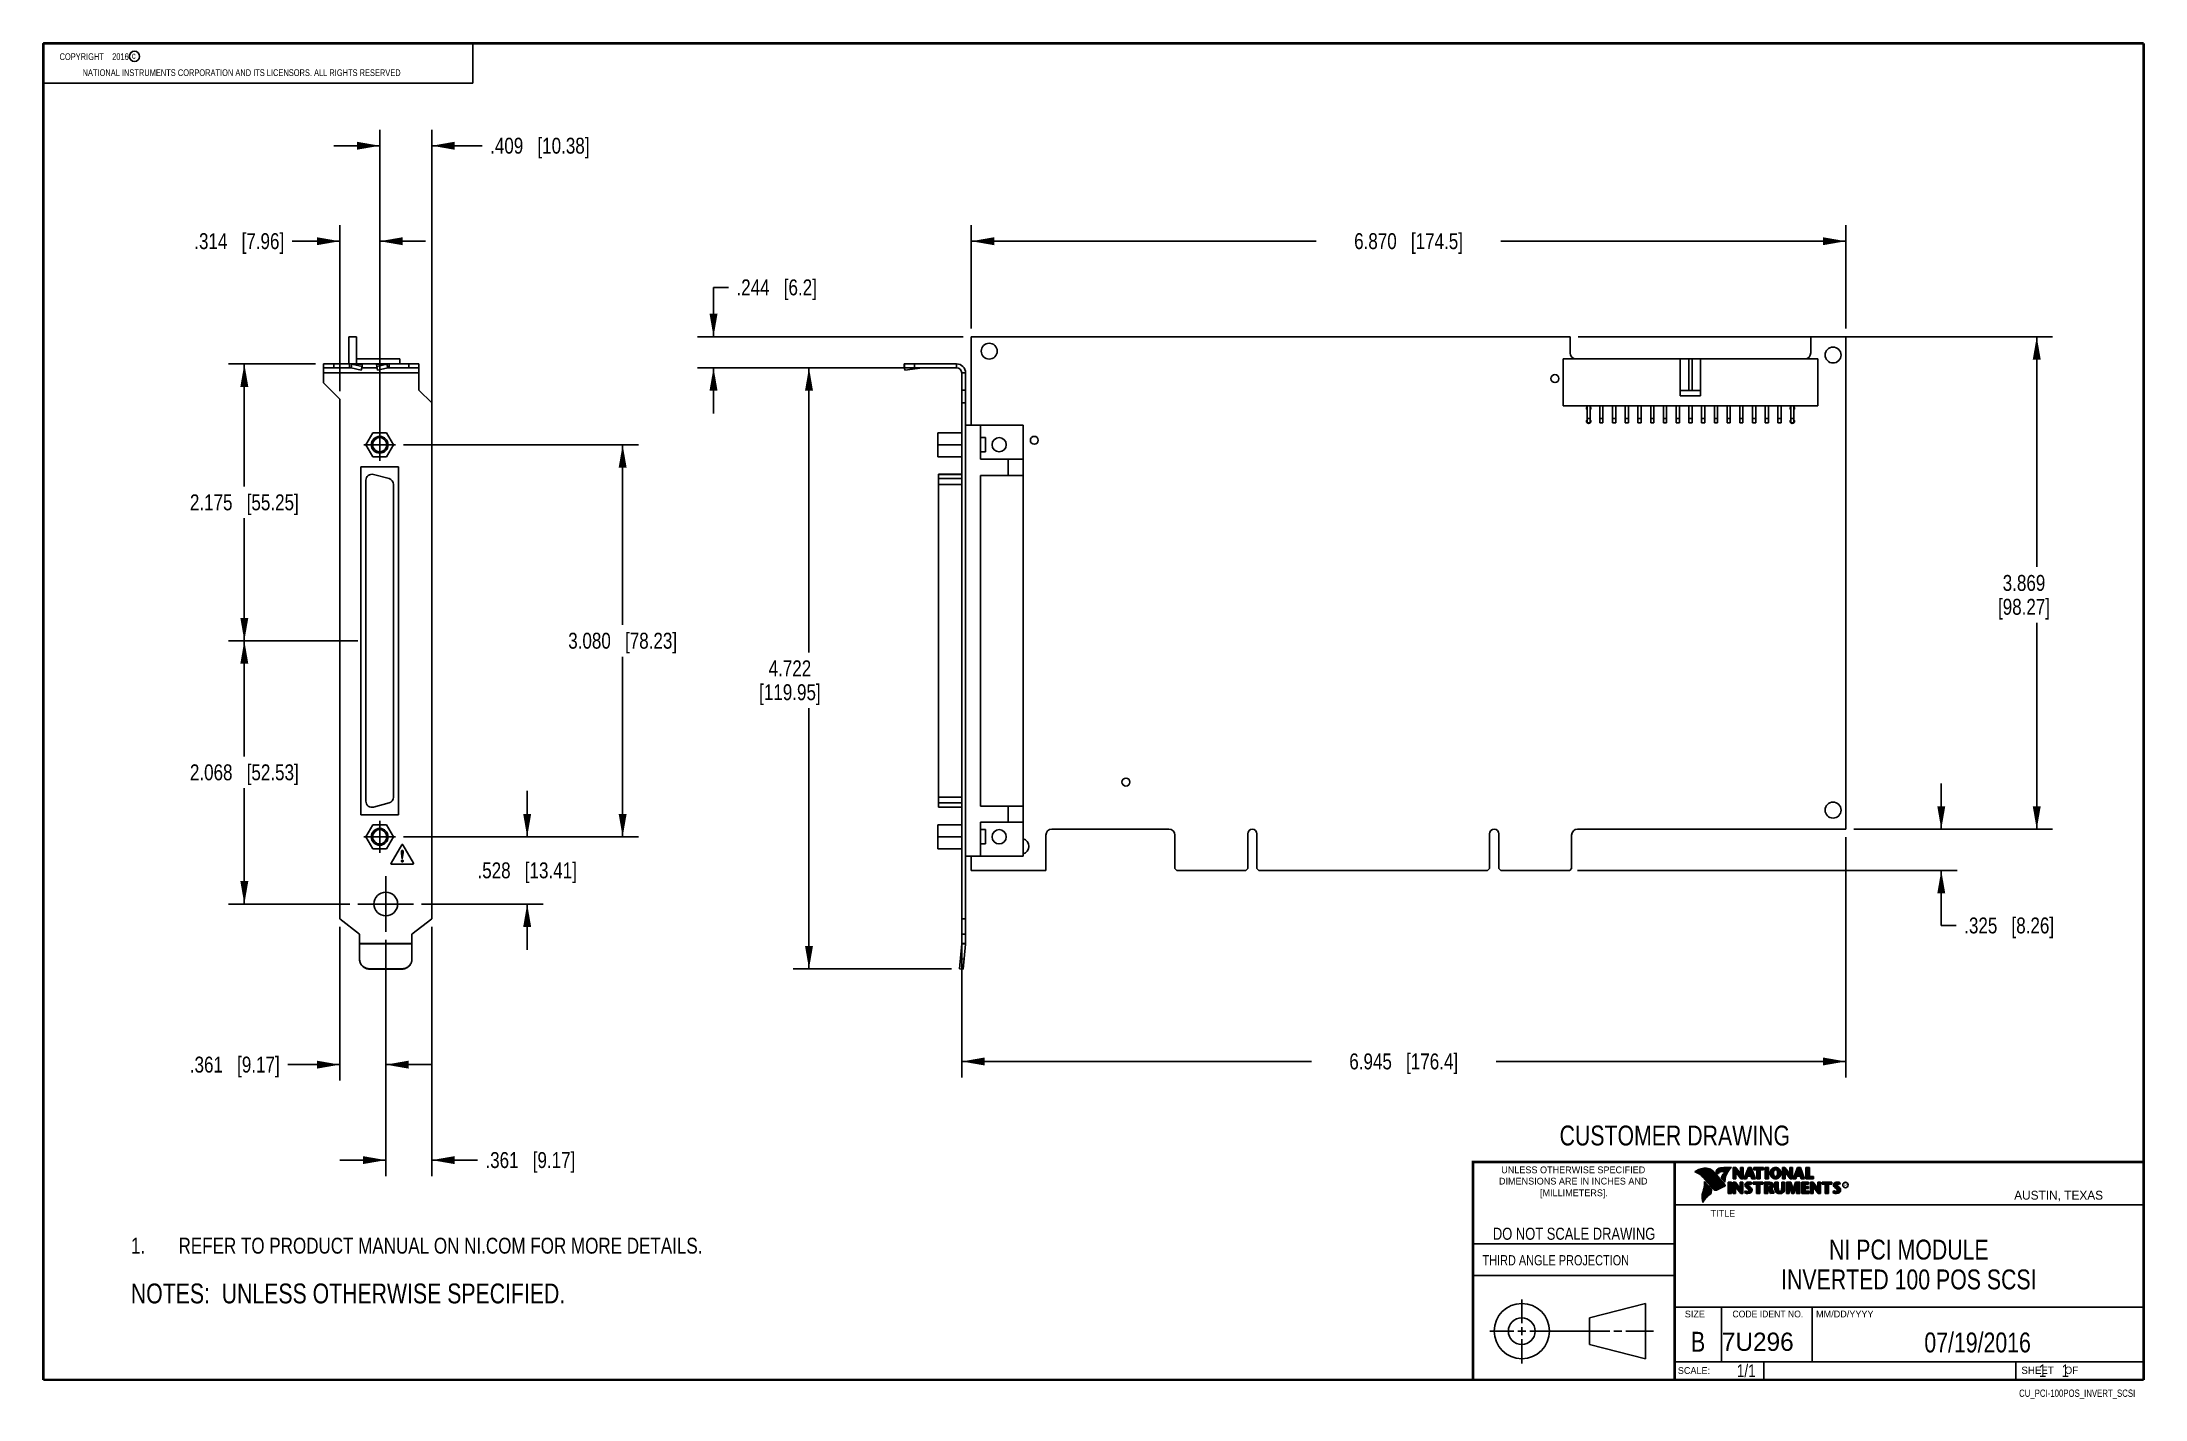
# Model space of a CAD drawing. Header units: inches. Extents: x 0.2 to 16.8, y 0.1 to 10.8.
import ezdxf

# ---------------------------------------------------------------- set-up
doc = ezdxf.new("R2010")
doc.units = ezdxf.units.IN
doc.header["$LTSCALE"] = 0.935
doc.header["$MEASUREMENT"] = 0
doc.linetypes.add('CENTER', pattern=[0.6, 0.375, -0.075, 0.075, -0.075])
doc.layers.get('0').update_dxf_attribs({"linetype": 'CONTINUOUS'})
for name, color, linetype in [('BRACKET', 7, 'CONTINUOUS'), ('DEFAULT_1', 7, 'CENTER'), ('DETAIL', 7, 'CONTINUOUS'), ('DIMENSIONS', 7, 'CONTINUOUS'), ('NOTE', 7, 'CONTINUOUS')]:
    doc.layers.add(name, color=color, linetype=linetype)
doc.styles.get("Standard").update_dxf_attribs({"font": 'txt', "width": 0.8})
doc.styles.add('TEXTSTYLE_2', font='txt')
doc.styles.add('TEXTSTYLE_3', font='txt', dxfattribs={"width": 0.95})
doc.dimstyles.new('DIMSTYLE_1', dxfattribs={"dimtxt": 0.125, "dimasz": 0.18, "dimexe": 0.125, "dimexo": 0.0625, "dimgap": 0.0625, "dimtad": 0, "dimtih": 1, "dimtoh": 1, "dimdec": 3, "dimzin": 4, "dimdsep": 46, "dimtxsty": 'STANDARD', "dimblk": '_FILLED', "dimblk1": '_FILLED', "dimblk2": '_FILLED', "dimcen": 0.09, "dimadec": 0, "dimazin": 0, "dimtp": 0.005, "dimtm": 0.005, "dimtfac": 1, "dimtdec": 3, "dimtofl": 0, "dimtmove": 0, "dimatfit": 3, "dimldrblk": '_FILLED', "dimfxl": 1, "dimtolj": 1, "dimtzin": 4, "dimarcsym": 0})

msp = doc.modelspace()

# ---------------------------------------------------------------- texts
at = {"color": 2, "linetype": 'CONTINUOUS', "attachment_point": 1, "line_spacing_factor": 0.9}
for s, insert, char_height, width in [('c', (0.946, 10.6893), 0.053, 0.0424), ('NATIONAL INSTRUMENTS CORPORATION AND ITS LICENSORS. ALL RIGHTS RESERVED', (0.5583, 10.5546), 0.053, 3.0104), ('THIRD ANGLE PROJECTION', (11.5564, 1.2384), 0.08, 1.408)]:
    msp.add_mtext(s, dxfattribs=dict(at, insert=insert, char_height=char_height, width=width))
at = {"color": 7, "linetype": 'CONTINUOUS', "attachment_point": 2, "line_spacing_factor": 0.9}
for s, insert, char_height, width in [('CUSTOMER DRAWING', (13.0668, 2.2564), 0.15625, 2), ('DO NOT SCALE DRAWING', (12.2754, 1.4542), 0.095, 1.52), ('B', (13.2497, 0.6361), 0.1562, 0.125)]:
    msp.add_mtext(s, dxfattribs=dict(at, insert=insert, char_height=char_height, width=width))
at = {"color": 2, "linetype": 'CONTINUOUS', "line_spacing_factor": 0.9}
for s, insert, char_height, width, attachment_point, style in [('DIMENSIONS ARE IN INCHES AND', (12.2688, 1.8465), 0.053254, 1.491112, 2, 'TEXTSTYLE_2'), ('UNLESS OTHERWISE SPECIFIED', (12.2688, 1.9352), 0.053254, 1.384604, 2, 'TEXTSTYLE_2'), ('[MILLIMETERS].', (12.2746, 1.7548), 0.053254, 0.745556, 2, 'TEXTSTYLE_2'), ('R', (14.3971, 1.8), 0.0217, 0.021738, 1, 'TEXTSTYLE_2'), ('AUSTIN, TEXAS', (15.7327, 1.7441), 0.069617, 0.905021, 1, 'TEXTSTYLE_2'), ('TITLE', (13.3474, 1.593), 0.05325, 0.26627, 1, 'TEXTSTYLE_2'), ('SIZE', (13.1451, 0.8027), 0.05325, 0.213016, 1, 'TEXTSTYLE_2'), ('CODE IDENT NO.', (13.7978, 0.8027), 0.053254, 0.708278, 2, 'TEXTSTYLE_3'), ('MM/DD/YYYY', (14.1765, 0.8027), 0.05325, 0.53254, 1, 'TEXTSTYLE_2'), ('SCALE:', (13.0904, 0.3585), 0.05325, 0.319524, 1, 'TEXTSTYLE_2'), ('SHEET    OF', (15.7892, 0.3625), 0.057262, 0.629882, 1, 'TEXTSTYLE_2')]:
    msp.add_mtext(s, dxfattribs=dict(at, insert=insert, char_height=char_height, width=width, attachment_point=attachment_point, style=style))
at = {"color": 7, "linetype": 'CONTINUOUS', "insert": (13.4363, 0.6298), "char_height": 0.14316, "width": 0.715775, "attachment_point": 1, "line_spacing_factor": 0.9, "style": 'TEXTSTYLE_2'}
msp.add_mtext('7U296', dxfattribs=at)
at = {"layer": 'DETAIL', "color": 2, "linetype": 'CONTINUOUS', "line_spacing_factor": 0.9}
for s, insert, char_height, width, attachment_point in [('    COPYRIGHT    2016', (0.3125, 10.6805), 0.053, 0.8904, 1), ('CU_PCI-100POS_INVERT_SCSI', (16.6837, 0.1826), 0.057262, 1.14524, 3)]:
    msp.add_mtext(s, dxfattribs=dict(at, insert=insert, char_height=char_height, width=width, attachment_point=attachment_point))
at = {"layer": 'DETAIL', "color": 7, "linetype": 'CONTINUOUS', "char_height": 0.1, "line_spacing_factor": 0.9}
for s, insert, width, attachment_point in [('1/1', (13.7025, 0.3805), 0.24, 3), ('    1    1', (15.8075, 0.3805), 0.8, 1)]:
    msp.add_mtext(s, dxfattribs=dict(at, insert=insert, width=width, attachment_point=attachment_point))
at = {"layer": 'NOTE', "color": 7, "linetype": 'CONTINUOUS', "char_height": 0.15625, "attachment_point": 2, "line_spacing_factor": 0.9}
for s, insert, width in [('NI PCI MODULE\\PINVERTED 100 POS SCSI', (14.9051, 1.3603), 2.625), ('07/19/2016 ', (15.4455, 0.6307), 1.375)]:
    msp.add_mtext(s, dxfattribs=dict(at, insert=insert, width=width))

# ---------------------------------------------------------------- blocks, each defined once
blk = doc.blocks.new('CUSTOM_NOTE_BL0', base_point=(3.675, 1.312))
at = {"color": 2, "linetype": 'CONTINUOUS', "width": 0.8}
for s, p in [('1.', (0.938, 1.25)), ('REFER TO PRODUCT MANUAL ON NI.COM FOR MORE DETAILS.', (1.312, 1.25))]:
    blk.add_text(s, height=0.125, dxfattribs=at).set_placement(p)
blk = doc.blocks.new('_FILLED')
at = {"color": 0, "linetype": 'BYBLOCK'}
blk.add_solid([(0, 0), (-1, 0.174), (-1, -0.174)], dxfattribs=at)
blk = doc.blocks.new('*D0')
at = {"layer": 'DIMENSIONS', "color": 2, "linetype": 'CONTINUOUS'}
for p, q in [((2.722, 6.065), (1.704, 6.065)), ((1.829, 6.065), (1.829, 5.156)), ((1.829, 3.997), (1.829, 4.906)), ((2.659, 3.997), (1.704, 3.997))]:
    blk.add_line(p, q, dxfattribs=at)
at = {"layer": 'DIMENSIONS', "color": 2, "linetype": 'CONTINUOUS', "xscale": 0.18, "yscale": 0.18, "zscale": 0.18}
for p, rotation in [((1.829, 6.065), 90), ((1.829, 3.997), 270)]:
    blk.add_blockref('_FILLED', p, dxfattribs=dict(at, rotation=rotation))
at = {"layer": 'DIMENSIONS', "color": 2, "linetype": 'CONTINUOUS', "insert": (1.829, 5.094), "char_height": 0.125, "width": 1.325, "attachment_point": 2, "line_spacing_factor": 0.9}
blk.add_mtext('2.068{\\Ftxt.shx;\\W1.000000;\\H0.125000; }[52.53]', dxfattribs=at)
blk = doc.blocks.new('*D1')
at = {"layer": 'DIMENSIONS', "color": 2, "linetype": 'CONTINUOUS'}
for p, q in [((2.389, 8.24), (1.704, 8.24)), ((1.829, 8.24), (1.829, 7.278)), ((1.829, 6.065), (1.829, 7.028)), ((2.722, 6.065), (1.704, 6.065))]:
    blk.add_line(p, q, dxfattribs=at)
at = {"layer": 'DIMENSIONS', "color": 2, "linetype": 'CONTINUOUS', "xscale": 0.18, "yscale": 0.18, "zscale": 0.18}
for p, rotation in [((1.829, 8.24), 90), ((1.829, 6.065), 270)]:
    blk.add_blockref('_FILLED', p, dxfattribs=dict(at, rotation=rotation))
at = {"layer": 'DIMENSIONS', "color": 2, "linetype": 'CONTINUOUS', "insert": (1.829, 7.215), "char_height": 0.125, "width": 1.325, "attachment_point": 2, "line_spacing_factor": 0.9}
blk.add_mtext('2.175{\\Ftxt.shx;\\W1.000000;\\H0.125000; }[55.25]', dxfattribs=at)
blk = doc.blocks.new('*D2')
at = {"layer": 'DIMENSIONS', "color": 2, "linetype": 'CONTINUOUS'}
for p, q in [((3.08, 7.605), (4.926, 7.605)), ((4.801, 7.605), (4.801, 6.19)), ((4.801, 4.525), (4.801, 5.94)), ((3.08, 4.525), (4.926, 4.525))]:
    blk.add_line(p, q, dxfattribs=at)
at = {"layer": 'DIMENSIONS', "color": 2, "linetype": 'CONTINUOUS', "xscale": 0.18, "yscale": 0.18, "zscale": 0.18}
for p, rotation in [((4.801, 7.605), 90), ((4.801, 4.525), 270)]:
    blk.add_blockref('_FILLED', p, dxfattribs=dict(at, rotation=rotation))
at = {"layer": 'DIMENSIONS', "color": 2, "linetype": 'CONTINUOUS', "insert": (4.801, 6.128), "char_height": 0.125, "width": 1.325, "attachment_point": 2, "line_spacing_factor": 0.9}
blk.add_mtext('3.080{\\Ftxt.shx;\\W1.000000;\\H0.125000; }[78.23]', dxfattribs=at)
blk = doc.blocks.new('*D3')
at = {"layer": 'DIMENSIONS', "color": 2, "linetype": 'CONTINUOUS'}
for p, q in [((4.051, 4.525), (4.051, 4.885)), ((3.08, 4.525), (4.176, 4.525)), ((3.221, 3.997), (4.176, 3.997)), ((4.051, 3.997), (4.051, 3.637))]:
    blk.add_line(p, q, dxfattribs=at)
at = {"layer": 'DIMENSIONS', "color": 2, "linetype": 'CONTINUOUS', "xscale": 0.18, "yscale": 0.18, "zscale": 0.18}
for p, rotation in [((4.051, 4.525), 270), ((4.051, 3.997), 90)]:
    blk.add_blockref('_FILLED', p, dxfattribs=dict(at, rotation=rotation))
at = {"layer": 'DIMENSIONS', "color": 2, "linetype": 'CONTINUOUS', "insert": (4.051, 4.324), "char_height": 0.125, "width": 1.225, "attachment_point": 2, "line_spacing_factor": 0.9}
blk.add_mtext('.528{\\Ftxt.shx;\\W1.000000;\\H0.125000; }[13.41]', dxfattribs=at)
blk = doc.blocks.new('*D4')
at = {"layer": 'DIMENSIONS', "color": 2, "linetype": 'CONTINUOUS'}
for p, q in [((2.579, 3.819), (2.579, 2.61)), ((2.94, 3.716), (2.94, 2.61)), ((2.579, 2.735), (2.17, 2.735)), ((2.94, 2.735), (3.3, 2.735))]:
    blk.add_line(p, q, dxfattribs=at)
at = {"layer": 'DIMENSIONS', "color": 2, "linetype": 'CONTINUOUS', "xscale": 0.18, "yscale": 0.18, "zscale": 0.18}
blk.add_blockref('_FILLED', (2.579, 2.735), dxfattribs=at)
at = {"layer": 'DIMENSIONS', "color": 2, "linetype": 'CONTINUOUS', "xscale": 0.18, "yscale": 0.18, "zscale": 0.18, "rotation": 180}
blk.add_blockref('_FILLED', (2.94, 2.735), dxfattribs=at)
at = {"layer": 'DIMENSIONS', "color": 2, "linetype": 'CONTINUOUS', "insert": (2.107, 2.798), "char_height": 0.125, "width": 1.125, "attachment_point": 3, "line_spacing_factor": 0.9}
blk.add_mtext('.361{\\Ftxt.shx;\\W1.000000;\\H0.125000; }[9.17]', dxfattribs=at)
blk = doc.blocks.new('*D5')
at = {"layer": 'DIMENSIONS', "color": 2, "linetype": 'CONTINUOUS'}
for p, q in [((3.301, 3.819), (3.301, 1.86)), ((2.94, 3.716), (2.94, 1.86)), ((2.94, 1.985), (2.58, 1.985)), ((3.301, 1.985), (3.66, 1.985))]:
    blk.add_line(p, q, dxfattribs=at)
at = {"layer": 'DIMENSIONS', "color": 2, "linetype": 'CONTINUOUS', "xscale": 0.18, "yscale": 0.18, "zscale": 0.18}
blk.add_blockref('_FILLED', (2.94, 1.985), dxfattribs=at)
at = {"layer": 'DIMENSIONS', "color": 2, "linetype": 'CONTINUOUS', "xscale": 0.18, "yscale": 0.18, "zscale": 0.18, "rotation": 180}
blk.add_blockref('_FILLED', (3.301, 1.985), dxfattribs=at)
at = {"layer": 'DIMENSIONS', "color": 2, "linetype": 'CONTINUOUS', "insert": (3.723, 2.048), "char_height": 0.125, "width": 1.125, "attachment_point": 1, "line_spacing_factor": 0.9}
blk.add_mtext('.361{\\Ftxt.shx;\\W1.000000;\\H0.125000; }[9.17]', dxfattribs=at)
blk = doc.blocks.new('*D6')
at = {"layer": 'DIMENSIONS', "color": 2, "linetype": 'CONTINUOUS'}
for p, q in [((2.579, 8.027), (2.579, 9.329)), ((2.893, 7.495), (2.893, 9.329)), ((2.579, 9.204), (2.205, 9.204)), ((2.893, 9.204), (3.253, 9.204))]:
    blk.add_line(p, q, dxfattribs=at)
at = {"layer": 'DIMENSIONS', "color": 2, "linetype": 'CONTINUOUS', "xscale": 0.18, "yscale": 0.18, "zscale": 0.18}
blk.add_blockref('_FILLED', (2.579, 9.204), dxfattribs=at)
at = {"layer": 'DIMENSIONS', "color": 2, "linetype": 'CONTINUOUS', "xscale": 0.18, "yscale": 0.18, "zscale": 0.18, "rotation": 180}
blk.add_blockref('_FILLED', (2.893, 9.204), dxfattribs=at)
at = {"layer": 'DIMENSIONS', "color": 2, "linetype": 'CONTINUOUS', "insert": (2.142, 9.267), "char_height": 0.125, "width": 1.125, "attachment_point": 3, "line_spacing_factor": 0.9}
blk.add_mtext('.314{\\Ftxt.shx;\\W1.000000;\\H0.125000; }[7.96]', dxfattribs=at)
blk = doc.blocks.new('*D7')
at = {"layer": 'DIMENSIONS', "color": 2, "linetype": 'CONTINUOUS'}
for p, q in [((2.893, 7.495), (2.893, 10.079)), ((3.301, 5.97), (3.301, 10.079)), ((2.893, 9.954), (2.533, 9.954)), ((3.301, 9.954), (3.697, 9.954))]:
    blk.add_line(p, q, dxfattribs=at)
at = {"layer": 'DIMENSIONS', "color": 2, "linetype": 'CONTINUOUS', "xscale": 0.18, "yscale": 0.18, "zscale": 0.18}
blk.add_blockref('_FILLED', (2.893, 9.954), dxfattribs=at)
at = {"layer": 'DIMENSIONS', "color": 2, "linetype": 'CONTINUOUS', "xscale": 0.18, "yscale": 0.18, "zscale": 0.18, "rotation": 180}
blk.add_blockref('_FILLED', (3.301, 9.954), dxfattribs=at)
at = {"layer": 'DIMENSIONS', "color": 2, "linetype": 'CONTINUOUS', "insert": (3.76, 10.017), "char_height": 0.125, "width": 1.225, "attachment_point": 1, "line_spacing_factor": 0.9}
blk.add_mtext('.409{\\Ftxt.shx;\\W1.000000;\\H0.125000; }[10.38]', dxfattribs=at)
blk = doc.blocks.new('*D8')
at = {"layer": 'DIMENSIONS', "color": 2, "linetype": 'CONTINUOUS'}
for p, q in [((5.515, 8.454), (5.515, 8.841)), ((5.515, 8.841), (5.632, 8.841)), ((7.477, 8.454), (5.39, 8.454)), ((7.032, 8.21), (5.39, 8.21)), ((5.515, 8.21), (5.515, 7.85))]:
    blk.add_line(p, q, dxfattribs=at)
at = {"layer": 'DIMENSIONS', "color": 2, "linetype": 'CONTINUOUS', "xscale": 0.18, "yscale": 0.18, "zscale": 0.18}
for p, rotation in [((5.515, 8.454), 270), ((5.515, 8.21), 90)]:
    blk.add_blockref('_FILLED', p, dxfattribs=dict(at, rotation=rotation))
at = {"layer": 'DIMENSIONS', "color": 2, "linetype": 'CONTINUOUS', "insert": (5.695, 8.904), "char_height": 0.125, "width": 1.025, "attachment_point": 1, "line_spacing_factor": 0.9}
blk.add_mtext('.244{\\Ftxt.shx;\\W1.000000;\\H0.125000; }[6.2]', dxfattribs=at)
blk = doc.blocks.new('*D9')
at = {"layer": 'DIMENSIONS', "color": 2, "linetype": 'CONTINUOUS'}
for p, q in [((7.032, 8.21), (6.14, 8.21)), ((6.265, 8.21), (6.265, 5.974)), ((6.265, 3.488), (6.265, 5.536)), ((7.385, 3.488), (6.14, 3.488))]:
    blk.add_line(p, q, dxfattribs=at)
at = {"layer": 'DIMENSIONS', "color": 2, "linetype": 'CONTINUOUS', "xscale": 0.18, "yscale": 0.18, "zscale": 0.18}
for p, rotation in [((6.265, 8.21), 90), ((6.265, 3.488), 270)]:
    blk.add_blockref('_FILLED', p, dxfattribs=dict(at, rotation=rotation))
at = {"layer": 'DIMENSIONS', "color": 2, "linetype": 'CONTINUOUS', "insert": (6.115, 5.911), "char_height": 0.125, "width": 0.8, "attachment_point": 2, "line_spacing_factor": 0.9}
blk.add_mtext('4.722\\P[119.95]', dxfattribs=at)
blk = doc.blocks.new('*D10')
at = {"layer": 'DIMENSIONS', "color": 2, "linetype": 'CONTINUOUS'}
for p, q in [((14.41, 4.523), (14.41, 2.635)), ((7.465, 3.819), (7.465, 2.635)), ((7.465, 2.76), (10.212, 2.76)), ((14.41, 2.76), (11.662, 2.76))]:
    blk.add_line(p, q, dxfattribs=at)
at = {"layer": 'DIMENSIONS', "color": 2, "linetype": 'CONTINUOUS', "xscale": 0.18, "yscale": 0.18, "zscale": 0.18, "rotation": 180}
blk.add_blockref('_FILLED', (7.465, 2.76), dxfattribs=at)
at = {"layer": 'DIMENSIONS', "color": 2, "linetype": 'CONTINUOUS', "xscale": 0.18, "yscale": 0.18, "zscale": 0.18}
blk.add_blockref('_FILLED', (14.41, 2.76), dxfattribs=at)
at = {"layer": 'DIMENSIONS', "color": 2, "linetype": 'CONTINUOUS', "insert": (10.937, 2.823), "char_height": 0.125, "width": 1.325, "attachment_point": 2, "line_spacing_factor": 0.9}
blk.add_mtext('6.945{\\Ftxt.shx;\\W1.000000;\\H0.125000; }[176.4]', dxfattribs=at)
blk = doc.blocks.new('*D11')
at = {"layer": 'DIMENSIONS', "color": 2, "linetype": 'CONTINUOUS'}
for p, q in [((15.16, 4.585), (15.16, 4.945)), ((14.472, 4.585), (15.285, 4.585)), ((12.303, 4.26), (15.285, 4.26)), ((15.16, 4.26), (15.16, 3.829)), ((15.16, 3.829), (15.277, 3.829))]:
    blk.add_line(p, q, dxfattribs=at)
at = {"layer": 'DIMENSIONS', "color": 2, "linetype": 'CONTINUOUS', "xscale": 0.18, "yscale": 0.18, "zscale": 0.18}
for p, rotation in [((15.16, 4.585), 270), ((15.16, 4.26), 90)]:
    blk.add_blockref('_FILLED', p, dxfattribs=dict(at, rotation=rotation))
at = {"layer": 'DIMENSIONS', "color": 2, "linetype": 'CONTINUOUS', "insert": (15.34, 3.891), "char_height": 0.125, "width": 1.125, "attachment_point": 1, "line_spacing_factor": 0.9}
blk.add_mtext('.325{\\Ftxt.shx;\\W1.000000;\\H0.125000; }[8.26]', dxfattribs=at)
blk = doc.blocks.new('*D12')
at = {"layer": 'DIMENSIONS', "color": 2, "linetype": 'CONTINUOUS'}
for p, q in [((12.307, 8.454), (16.035, 8.454)), ((15.91, 8.454), (15.91, 6.645)), ((15.91, 4.585), (15.91, 6.207)), ((14.472, 4.585), (16.035, 4.585))]:
    blk.add_line(p, q, dxfattribs=at)
at = {"layer": 'DIMENSIONS', "color": 2, "linetype": 'CONTINUOUS', "xscale": 0.18, "yscale": 0.18, "zscale": 0.18}
for p, rotation in [((15.91, 8.454), 90), ((15.91, 4.585), 270)]:
    blk.add_blockref('_FILLED', p, dxfattribs=dict(at, rotation=rotation))
at = {"layer": 'DIMENSIONS', "color": 2, "linetype": 'CONTINUOUS', "insert": (15.81, 6.582), "char_height": 0.125, "width": 0.7, "attachment_point": 2, "line_spacing_factor": 0.9}
blk.add_mtext('3.869\\P[98.27]', dxfattribs=at)
blk = doc.blocks.new('*D13')
at = {"layer": 'DIMENSIONS', "color": 2, "linetype": 'CONTINUOUS'}
for p, q in [((7.54, 8.517), (7.54, 9.329)), ((14.41, 8.517), (14.41, 9.329)), ((7.54, 9.204), (10.25, 9.204)), ((14.41, 9.204), (11.7, 9.204))]:
    blk.add_line(p, q, dxfattribs=at)
at = {"layer": 'DIMENSIONS', "color": 2, "linetype": 'CONTINUOUS', "xscale": 0.18, "yscale": 0.18, "zscale": 0.18, "rotation": 180}
blk.add_blockref('_FILLED', (7.54, 9.204), dxfattribs=at)
at = {"layer": 'DIMENSIONS', "color": 2, "linetype": 'CONTINUOUS', "xscale": 0.18, "yscale": 0.18, "zscale": 0.18}
blk.add_blockref('_FILLED', (14.41, 9.204), dxfattribs=at)
at = {"layer": 'DIMENSIONS', "color": 2, "linetype": 'CONTINUOUS', "insert": (10.975, 9.267), "char_height": 0.125, "width": 1.325, "attachment_point": 2, "line_spacing_factor": 0.9}
blk.add_mtext('6.870{\\Ftxt.shx;\\W1.000000;\\H0.125000; }[174.5]', dxfattribs=at)
blk = doc.blocks.new('NOTES_HEADER_BL1', base_point=(3.1215, 0.9375))
at = {"layer": 'DETAIL', "color": 2, "linetype": 'CONTINUOUS', "width": 0.8}
blk.add_text('NOTES:  UNLESS OTHERWISE SPECIFIED.', height=0.156, dxfattribs=at).set_placement((0.9375, 0.8595))

# ---------------------------------------------------------------- dimensions: what is measured, and where the dimension line sits
at = {"layer": 'DIMENSIONS', "color": 2, "linetype": 'CONTINUOUS'}
for base, p1, p2, picture, middle in [((3.301102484, 9.9540274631), (2.892602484, 7.4320668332), (3.301102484, 5.9071164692), '*D7', (4.3723826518, 9.9540274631)), ((2.892602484, 9.2040274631), (2.579102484, 7.9640668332), (2.892602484, 7.4320668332), '*D6', (1.5796574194, 9.2040274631)), ((14.4098, 9.204), (7.5398, 8.454), (14.4098, 8.454), '*D13', (10.9748, 9.204)), ((14.4098, 2.76), (7.4648, 3.8812), (14.4098, 4.585), '*D10', (10.9373, 2.76)), ((2.9401, 2.735), (2.5791, 3.8812), (2.9401, 3.7786), '*D4', (1.545, 2.735)), ((3.3011, 1.985), (2.9401, 3.7786), (3.3011, 3.8812), '*D5', (4.2851, 1.985))]:
    dim = msp.add_linear_dim(base=base, p1=p1, p2=p2, dimstyle='DIMSTYLE_1', dxfattribs=at)
    dim.commit()
    dim.dimension.update_dxf_attribs({"geometry": picture, "text_midpoint": middle, "dimtype": 160})
for base, p1, p2, angle, picture, middle in [((5.5148, 8.2101), (7.5398, 8.454), (7.0948, 8.2101), 270, '*D8', (6.2073, 8.8411)), ((15.9098, 8.454), (14.4098, 4.585), (12.2448, 8.454), 90, '*D12', (15.9098, 6.4258)), ((1.8291, 6.0651), (2.4511, 8.2401), (2.7843, 6.0651), 270, '*D1', (1.8291, 7.1526)), ((6.2648, 3.4877), (7.0948, 8.2101), (7.4476, 3.4877), 270, '*D9', (6.2648, 5.7551)), ((4.8011, 4.5251), (3.0177, 7.605), (3.0177, 4.5251), 270, '*D2', (4.8011, 6.0651)), ((1.8291, 6.0651), (2.7216, 3.9971), (2.7843, 6.0651), 90, '*D0', (1.8291, 5.0311)), ((4.0511, 3.9971), (3.0177, 4.5251), (3.1586, 3.9971), 270, '*D3', (4.0511, 4.2611)), ((15.1598, 4.585), (12.2408, 4.26), (14.4098, 4.585), 90, '*D11', (15.9023, 3.8289))]:
    dim = msp.add_linear_dim(base=base, p1=p1, p2=p2, angle=angle, dimstyle='DIMSTYLE_1', dxfattribs=at)
    dim.commit()
    dim.dimension.update_dxf_attribs({"geometry": picture, "text_midpoint": middle, "dimtype": 160})

# ---------------------------------------------------------------- linework, layer by layer
at = {"color": 2, "linetype": 'CONTINUOUS'}
for p, q in [((0.25, 10.7586), (3.625, 10.7586)), ((0.25, 10.7586), (0.25, 10.4456)), ((3.625, 10.7586), (3.625, 10.4456)), ((0.25, 10.4456), (3.625, 10.4456)), ((13.0652, 1.9695), (16.745, 1.9695)), ((13.0652, 1.9695), (13.0652, 0.2605)), ((13.2311, 1.8934), (13.2311, 1.8949)), ((13.2347, 1.8921), (13.2347, 1.8972)), ((13.2382, 1.8907), (13.2382, 1.8994)), ((13.2418, 1.8892), (13.2418, 1.9015)), ((13.2453, 1.8876), (13.2453, 1.9035)), ((13.2489, 1.8858), (13.2489, 1.9054)), ((13.2524, 1.8839), (13.2524, 1.9069)), ((13.256, 1.8818), (13.256, 1.9084)), ((13.2596, 1.8796), (13.2596, 1.9098)), ((13.2631, 1.8772), (13.2631, 1.9111)), ((13.2667, 1.8747), (13.2667, 1.9124)), ((13.2702, 1.872), (13.2702, 1.9135)), ((13.2738, 1.869), (13.2738, 1.9146)), ((13.2773, 1.8658), (13.2773, 1.9155)), ((13.2809, 1.8624), (13.2809, 1.9164)), ((13.2844, 1.8587), (13.2844, 1.9173)), ((13.288, 1.8549), (13.288, 1.9181)), ((13.2915, 1.851), (13.2915, 1.9188)), ((13.2951, 1.8471), (13.2951, 1.9194)), ((13.2987, 1.8431), (13.2987, 1.9198)), ((13.3022, 1.8391), (13.3022, 1.92)), ((13.3058, 1.8351), (13.3058, 1.9201)), ((13.3093, 1.8311), (13.3093, 1.9201)), ((13.3129, 1.827), (13.3129, 1.9199)), ((13.3164, 1.8229), (13.3164, 1.9196)), ((13.32, 1.8188), (13.32, 1.9192)), ((13.3235, 1.8146), (13.3235, 1.9186)), ((13.3271, 1.8104), (13.3271, 1.9179)), ((13.3306, 1.8062), (13.3306, 1.9172)), ((13.3342, 1.802), (13.3342, 1.9163)), ((13.3378, 1.7978), (13.3378, 1.9151)), ((13.3413, 1.7937), (13.3413, 1.9138)), ((13.3449, 1.7897), (13.3449, 1.9122)), ((13.3484, 1.7856), (13.3484, 1.9103)), ((13.352, 1.7817), (13.352, 1.9081)), ((13.3555, 1.7778), (13.3555, 1.9055)), ((13.3591, 1.7739), (13.3591, 1.9026)), ((13.3626, 1.7701), (13.3626, 1.8991)), ((13.3662, 1.7663), (13.3662, 1.8952)), ((13.3697, 1.7625), (13.3697, 1.8915)), ((13.3733, 1.7588), (13.3733, 1.8878)), ((13.3769, 1.7556), (13.3769, 1.8841)), ((13.3804, 1.7529), (13.3804, 1.8803)), ((13.384, 1.7512), (13.384, 1.8766)), ((13.3875, 1.7509), (13.3875, 1.8728)), ((13.4022, 1.878), (13.3901, 1.8922)), ((13.3911, 1.7518), (13.3911, 1.8691)), ((13.4029, 1.881), (13.3927, 1.893)), ((13.3946, 1.8908), (13.3946, 1.8999)), ((13.3946, 1.7533), (13.3946, 1.8653)), ((13.3982, 1.8866), (13.3982, 1.9062)), ((13.3982, 1.7548), (13.3982, 1.8615)), ((13.4017, 1.8824), (13.4017, 1.9101)), ((13.4017, 1.7563), (13.4017, 1.8574)), ((13.4053, 1.8823), (13.4053, 1.9129)), ((13.4053, 1.7578), (13.4053, 1.8531)), ((13.4088, 1.8844), (13.4088, 1.915)), ((13.4088, 1.7593), (13.4088, 1.8488)), ((13.4124, 1.887), (13.4124, 1.9167)), ((13.4124, 1.7609), (13.4124, 1.8445)), ((13.4159, 1.89), (13.4159, 1.9182)), ((13.4159, 1.7625), (13.4159, 1.8402)), ((13.4195, 1.8937), (13.4195, 1.9193)), ((13.4195, 1.7641), (13.4195, 1.8359)), ((13.4231, 1.8964), (13.4231, 1.9203)), ((13.4231, 1.7657), (13.4231, 1.8316)), ((13.4266, 1.8982), (13.4266, 1.9209)), ((13.4266, 1.7674), (13.4266, 1.8273)), ((13.4302, 1.8995), (13.4302, 1.9214)), ((13.4302, 1.7691), (13.4302, 1.823)), ((13.4414, 1.8328), (13.4319, 1.8437)), ((13.4337, 1.8997), (13.4337, 1.922)), ((13.4337, 1.7708), (13.4337, 1.8187)), ((13.4433, 1.8344), (13.4349, 1.844)), ((13.4373, 1.8991), (13.4373, 1.9224)), ((13.4373, 1.8413), (13.4373, 1.8491)), ((13.4408, 1.898), (13.4408, 1.9228)), ((13.4408, 1.8372), (13.4408, 1.8572)), ((13.4444, 1.8972), (13.4444, 1.9231)), ((13.4444, 1.8331), (13.4444, 1.8665)), ((13.4479, 1.8969), (13.4479, 1.9234)), ((13.4479, 1.8288), (13.4479, 1.873)), ((13.4515, 1.8966), (13.4515, 1.9236)), ((13.4515, 1.8247), (13.4515, 1.8764)), ((13.4529, 1.9261), (13.5132, 1.9271)), ((13.453, 1.9236), (13.5067, 1.9245)), ((13.455, 1.8965), (13.455, 1.9237)), ((13.455, 1.8207), (13.455, 1.878)), ((13.4586, 1.8964), (13.4586, 1.9237)), ((13.4586, 1.8303), (13.4586, 1.879)), ((13.4622, 1.8957), (13.4622, 1.9238)), ((13.4622, 1.8535), (13.4622, 1.8795)), ((13.4657, 1.8935), (13.4657, 1.9238)), ((13.4657, 1.8636), (13.4657, 1.8798)), ((13.4693, 1.872), (13.4693, 1.9239)), ((13.4728, 1.8794), (13.4728, 1.9239)), ((13.4764, 1.8859), (13.4764, 1.924)), ((13.4799, 1.8919), (13.4799, 1.924)), ((13.4835, 1.8973), (13.4835, 1.9241)), ((13.487, 1.9023), (13.487, 1.9242)), ((13.4906, 1.9069), (13.4906, 1.9242)), ((13.4941, 1.9112), (13.4941, 1.9243)), ((13.4977, 1.9153), (13.4977, 1.9243)), ((13.5013, 1.9191), (13.5013, 1.9244)), ((13.5261, 1.9263), (13.5451, 1.9263)), ((13.5261, 1.839), (13.5261, 1.9263)), ((13.5466, 1.839), (13.5261, 1.839)), ((13.5286, 1.9237), (13.5439, 1.9237)), ((13.5286, 1.8415), (13.5286, 1.9237)), ((13.5441, 1.8415), (13.5286, 1.8415)), ((13.5332, 1.8415), (13.5332, 1.9237)), ((13.5367, 1.8415), (13.5367, 1.9237)), ((13.5402, 1.8415), (13.5402, 1.9237)), ((13.5441, 1.8976), (13.5437, 1.9237)), ((13.5439, 1.9237), (13.5854, 1.869)), ((13.5873, 1.8415), (13.5441, 1.8976)), ((13.5441, 1.8976), (13.5441, 1.8415)), ((13.5451, 1.9263), (13.5829, 1.8765)), ((13.586, 1.839), (13.5466, 1.8902)), ((13.5466, 1.8902), (13.5466, 1.839)), ((13.5471, 1.8936), (13.5471, 1.9194)), ((13.5506, 1.8891), (13.5506, 1.9149)), ((13.5541, 1.8846), (13.5541, 1.9103)), ((13.5576, 1.8801), (13.5576, 1.9057)), ((13.561, 1.8756), (13.561, 1.9011)), ((13.5645, 1.8711), (13.5645, 1.8965)), ((13.568, 1.8665), (13.568, 1.8919)), ((13.5715, 1.862), (13.5715, 1.8874)), ((13.575, 1.8575), (13.575, 1.8828)), ((13.5784, 1.853), (13.5784, 1.8782)), ((13.5819, 1.8485), (13.5819, 1.8736)), ((13.5829, 1.9263), (13.6036, 1.9263)), ((13.5829, 1.8765), (13.5829, 1.9263)), ((13.5854, 1.9237), (13.6011, 1.9237)), ((13.5854, 1.869), (13.5854, 1.9237)), ((13.5854, 1.844), (13.5854, 1.869)), ((13.6036, 1.839), (13.586, 1.839)), ((13.6011, 1.8415), (13.5873, 1.8415)), ((13.5889, 1.8415), (13.5889, 1.9237)), ((13.5923, 1.8415), (13.5923, 1.9237)), ((13.5958, 1.8415), (13.5958, 1.9237)), ((13.5993, 1.8415), (13.5993, 1.9237)), ((13.6011, 1.9237), (13.6011, 1.8415)), ((13.6036, 1.9263), (13.6036, 1.839)), ((13.6088, 1.839), (13.6444, 1.9262)), ((13.6294, 1.839), (13.6088, 1.839)), ((13.6125, 1.8415), (13.6461, 1.9237)), ((13.6277, 1.8415), (13.6125, 1.8415)), ((13.6167, 1.8415), (13.6167, 1.8516)), ((13.6201, 1.8415), (13.6201, 1.8601)), ((13.6236, 1.8415), (13.6236, 1.8686)), ((13.6271, 1.8415), (13.6271, 1.8771)), ((13.6361, 1.8623), (13.6277, 1.8415)), ((13.6378, 1.8598), (13.6294, 1.839)), ((13.6306, 1.8486), (13.6306, 1.8857)), ((13.634, 1.8573), (13.634, 1.8942)), ((13.6665, 1.8623), (13.6361, 1.8623)), ((13.6375, 1.8623), (13.6375, 1.9027)), ((13.6647, 1.8598), (13.6378, 1.8598)), ((13.6388, 1.8711), (13.65, 1.9073)), ((13.6639, 1.8711), (13.6388, 1.8711)), ((13.641, 1.8781), (13.641, 1.9112)), ((13.641, 1.8623), (13.641, 1.8711)), ((13.6423, 1.8736), (13.6519, 1.9048)), ((13.6606, 1.8736), (13.6423, 1.8736)), ((13.6444, 1.9262), (13.6664, 1.9262)), ((13.6445, 1.8893), (13.6445, 1.9197)), ((13.6445, 1.8623), (13.6445, 1.8711)), ((13.6461, 1.9237), (13.6647, 1.9237)), ((13.6479, 1.9006), (13.6479, 1.9237)), ((13.6479, 1.8623), (13.6479, 1.8711)), ((13.65, 1.9073), (13.6541, 1.9073)), ((13.6514, 1.9073), (13.6514, 1.9237)), ((13.6514, 1.8623), (13.6514, 1.8711)), ((13.6519, 1.9048), (13.6521, 1.9048)), ((13.6521, 1.9048), (13.6606, 1.8736)), ((13.6541, 1.9073), (13.6639, 1.8711)), ((13.6549, 1.9043), (13.6549, 1.9237)), ((13.6549, 1.8623), (13.6549, 1.8711)), ((13.6584, 1.8915), (13.6584, 1.9237)), ((13.6584, 1.8623), (13.6584, 1.8711)), ((13.6618, 1.8787), (13.6618, 1.9237)), ((13.6618, 1.8623), (13.6618, 1.8711)), ((13.6647, 1.9237), (13.6959, 1.8415)), ((13.6717, 1.839), (13.6647, 1.8598)), ((13.6653, 1.8623), (13.6653, 1.922)), ((13.6664, 1.9262), (13.6995, 1.839)), ((13.6735, 1.8415), (13.6665, 1.8623)), ((13.6688, 1.8555), (13.6688, 1.9128)), ((13.6995, 1.839), (13.6717, 1.839)), ((13.6723, 1.8452), (13.6723, 1.9037)), ((13.6959, 1.8415), (13.6735, 1.8415)), ((13.6757, 1.8415), (13.6757, 1.8945)), ((13.6792, 1.8415), (13.6792, 1.8854)), ((13.6827, 1.8415), (13.6827, 1.8762)), ((13.6862, 1.8415), (13.6862, 1.8671)), ((13.6866, 1.9262), (13.7634, 1.9262)), ((13.6866, 1.9099), (13.6866, 1.9262)), ((13.7118, 1.9099), (13.6866, 1.9099)), ((13.6891, 1.9237), (13.7609, 1.9237)), ((13.6891, 1.9125), (13.6891, 1.9237)), ((13.7143, 1.9125), (13.6891, 1.9125)), ((13.6896, 1.8415), (13.6896, 1.8579)), ((13.6931, 1.9125), (13.6931, 1.9237)), ((13.6931, 1.8415), (13.6931, 1.8488)), ((13.6966, 1.9125), (13.6966, 1.9237)), ((13.7001, 1.9125), (13.7001, 1.9237)), ((13.7035, 1.9125), (13.7035, 1.9237)), ((13.707, 1.9125), (13.707, 1.9237)), ((13.7105, 1.9125), (13.7105, 1.9237)), ((13.7118, 1.839), (13.7118, 1.9099)), ((13.7382, 1.839), (13.7118, 1.839)), ((13.7143, 1.9125), (13.714, 1.9237)), ((13.7143, 1.8415), (13.7143, 1.9125)), ((13.7357, 1.8415), (13.7143, 1.8415)), ((13.7174, 1.8415), (13.7174, 1.9237)), ((13.7209, 1.8415), (13.7209, 1.9237)), ((13.7244, 1.8415), (13.7244, 1.9237)), ((13.7279, 1.8415), (13.7279, 1.9237)), ((13.7313, 1.8415), (13.7313, 1.9237)), ((13.7357, 1.9125), (13.7348, 1.9237)), ((13.7609, 1.9125), (13.7357, 1.9125)), ((13.7357, 1.9125), (13.7357, 1.8415)), ((13.7634, 1.9099), (13.7382, 1.9099)), ((13.7382, 1.9099), (13.7382, 1.839)), ((13.7383, 1.9125), (13.7383, 1.9237)), ((13.7418, 1.9125), (13.7418, 1.9237)), ((13.7452, 1.9125), (13.7452, 1.9237)), ((13.7487, 1.9125), (13.7487, 1.9237)), ((13.7522, 1.9125), (13.7522, 1.9237)), ((13.7557, 1.9125), (13.7557, 1.9237)), ((13.7591, 1.9125), (13.7591, 1.9237)), ((13.7609, 1.9237), (13.7609, 1.9125)), ((13.7634, 1.9262), (13.7634, 1.9099)), ((13.7768, 1.9262), (13.8031, 1.9262)), ((13.7768, 1.839), (13.7768, 1.9262)), ((13.8031, 1.839), (13.7768, 1.839)), ((13.7794, 1.9237), (13.8006, 1.9237)), ((13.7794, 1.8415), (13.7794, 1.9237)), ((13.8006, 1.8415), (13.7794, 1.8415)), ((13.7835, 1.8415), (13.7835, 1.9237)), ((13.787, 1.8415), (13.787, 1.9237)), ((13.7904, 1.8415), (13.7904, 1.9237)), ((13.7939, 1.8415), (13.7939, 1.9237)), ((13.7974, 1.8415), (13.7974, 1.9237)), ((13.8006, 1.9237), (13.8006, 1.8415)), ((13.8031, 1.9262), (13.8031, 1.839)), ((13.8154, 1.8853), (13.8155, 1.8871)), ((13.8154, 1.8834), (13.8154, 1.8853)), ((13.8154, 1.8816), (13.8154, 1.8834)), ((13.8155, 1.8797), (13.8154, 1.8816)), ((13.8155, 1.8871), (13.8157, 1.8889)), ((13.8157, 1.8779), (13.8155, 1.8797)), ((13.8157, 1.8889), (13.8159, 1.8907)), ((13.8159, 1.876), (13.8157, 1.8779)), ((13.8159, 1.8907), (13.8161, 1.8924)), ((13.8162, 1.8742), (13.8159, 1.876)), ((13.8161, 1.8924), (13.8165, 1.8941)), ((13.8166, 1.8724), (13.8162, 1.8742)), ((13.8165, 1.8941), (13.8169, 1.8958)), ((13.817, 1.8706), (13.8166, 1.8724)), ((13.8169, 1.8958), (13.8174, 1.8975)), ((13.8174, 1.8689), (13.817, 1.8706)), ((13.8174, 1.8975), (13.8179, 1.8991)), ((13.8179, 1.8672), (13.8174, 1.8689)), ((13.8179, 1.8991), (13.8185, 1.9006)), ((13.8179, 1.8852), (13.818, 1.8869)), ((13.8179, 1.8834), (13.8179, 1.8852)), ((13.818, 1.8817), (13.8179, 1.8834)), ((13.8185, 1.8655), (13.8179, 1.8672)), ((13.818, 1.8869), (13.8182, 1.8886)), ((13.8181, 1.8799), (13.818, 1.8817)), ((13.8182, 1.8781), (13.8181, 1.8799)), ((13.8182, 1.8886), (13.8184, 1.8903)), ((13.8184, 1.8764), (13.8182, 1.8781)), ((13.8184, 1.8903), (13.8186, 1.892)), ((13.8187, 1.8746), (13.8184, 1.8764)), ((13.8185, 1.9006), (13.8191, 1.9021)), ((13.8191, 1.8639), (13.8185, 1.8655)), ((13.8186, 1.892), (13.819, 1.8936)), ((13.8191, 1.8729), (13.8187, 1.8746)), ((13.819, 1.8936), (13.8193, 1.8952)), ((13.8191, 1.9021), (13.8198, 1.9036)), ((13.8194, 1.8712), (13.8191, 1.8729)), ((13.8198, 1.8623), (13.8191, 1.8639)), ((13.8193, 1.8952), (13.8198, 1.8967)), ((13.8199, 1.8696), (13.8194, 1.8712)), ((13.8198, 1.9036), (13.8206, 1.9051)), ((13.8198, 1.8967), (13.8203, 1.8982)), ((13.8205, 1.8607), (13.8198, 1.8623)), ((13.8204, 1.8679), (13.8199, 1.8696)), ((13.8203, 1.8982), (13.8208, 1.8997)), ((13.8209, 1.8664), (13.8204, 1.8679)), ((13.8213, 1.8592), (13.8205, 1.8607)), ((13.8206, 1.9051), (13.8214, 1.9065)), ((13.8208, 1.8997), (13.8214, 1.9011)), ((13.8209, 1.8664), (13.8208, 1.8997)), ((13.8215, 1.8648), (13.8209, 1.8664)), ((13.8221, 1.8578), (13.8213, 1.8592)), ((13.8214, 1.9065), (13.8223, 1.9079)), ((13.8214, 1.9011), (13.8221, 1.9025)), ((13.8221, 1.8633), (13.8215, 1.8648)), ((13.8221, 1.9025), (13.8228, 1.9038)), ((13.8228, 1.8619), (13.8221, 1.8633)), ((13.823, 1.8563), (13.8221, 1.8578)), ((13.8223, 1.9079), (13.8232, 1.9092)), ((13.8228, 1.9038), (13.8236, 1.9052)), ((13.8235, 1.8604), (13.8228, 1.8619)), ((13.8239, 1.855), (13.823, 1.8563)), ((13.8232, 1.9092), (13.8243, 1.9106)), ((13.8243, 1.8591), (13.8235, 1.8604)), ((13.8236, 1.9052), (13.8244, 1.9065)), ((13.8249, 1.8536), (13.8239, 1.855)), ((13.8243, 1.9106), (13.8253, 1.9119)), ((13.8243, 1.8591), (13.8244, 1.9065)), ((13.8251, 1.8577), (13.8243, 1.8591)), ((13.8244, 1.9065), (13.8253, 1.9077)), ((13.826, 1.8523), (13.8249, 1.8536)), ((13.826, 1.8564), (13.8251, 1.8577)), ((13.8253, 1.9119), (13.8265, 1.9132)), ((13.8253, 1.9077), (13.8262, 1.909)), ((13.8269, 1.8552), (13.826, 1.8564)), ((13.8271, 1.8511), (13.826, 1.8523)), ((13.8262, 1.909), (13.8273, 1.9102)), ((13.8265, 1.9132), (13.8276, 1.9144)), ((13.8279, 1.854), (13.8269, 1.8552)), ((13.8282, 1.8499), (13.8271, 1.8511)), ((13.8273, 1.9102), (13.8283, 1.9114)), ((13.8276, 1.9144), (13.8288, 1.9156)), ((13.8279, 1.854), (13.8283, 1.9114)), ((13.8289, 1.8528), (13.8279, 1.854)), ((13.8294, 1.8487), (13.8282, 1.8499)), ((13.8283, 1.9114), (13.8294, 1.9126)), ((13.8288, 1.9156), (13.8301, 1.9167)), ((13.83, 1.8517), (13.8289, 1.8528)), ((13.8294, 1.9126), (13.8306, 1.9137)), ((13.8306, 1.8476), (13.8294, 1.8487)), ((13.8311, 1.8506), (13.83, 1.8517)), ((13.8301, 1.9167), (13.8314, 1.9178)), ((13.8306, 1.9137), (13.8318, 1.9148)), ((13.8319, 1.8466), (13.8306, 1.8476)), ((13.8311, 1.8506), (13.8318, 1.9148)), ((13.8323, 1.8496), (13.8311, 1.8506)), ((13.8314, 1.9178), (13.8327, 1.9188)), ((13.8318, 1.9148), (13.833, 1.9158)), ((13.8332, 1.8456), (13.8319, 1.8466)), ((13.8335, 1.8486), (13.8323, 1.8496)), ((13.8327, 1.9188), (13.834, 1.9198)), ((13.833, 1.9158), (13.8342, 1.9168)), ((13.8346, 1.8447), (13.8332, 1.8456)), ((13.8347, 1.8477), (13.8335, 1.8486)), ((13.834, 1.9198), (13.8354, 1.9207)), ((13.8342, 1.9168), (13.8355, 1.9177)), ((13.836, 1.8438), (13.8346, 1.8447)), ((13.8347, 1.8477), (13.8355, 1.9177)), ((13.836, 1.8468), (13.8347, 1.8477)), ((13.8354, 1.9207), (13.8368, 1.9215)), ((13.8355, 1.9177), (13.8368, 1.9185)), ((13.8373, 1.846), (13.836, 1.8468)), ((13.8374, 1.843), (13.836, 1.8438)), ((13.8368, 1.9215), (13.8382, 1.9223)), ((13.8368, 1.9185), (13.8381, 1.9193)), ((13.8386, 1.8452), (13.8373, 1.846)), ((13.839, 1.8423), (13.8374, 1.843)), ((13.8381, 1.9193), (13.8394, 1.92)), ((13.8386, 1.8452), (13.8381, 1.9193)), ((13.8382, 1.9223), (13.8397, 1.923)), ((13.84, 1.8445), (13.8386, 1.8452)), ((13.8405, 1.8416), (13.839, 1.8423)), ((13.8394, 1.92), (13.8408, 1.9207)), ((13.8397, 1.923), (13.8412, 1.9237)), ((13.8397, 1.8857), (13.8398, 1.8868)), ((13.8397, 1.8845), (13.8397, 1.8857)), ((13.8397, 1.8833), (13.8397, 1.8845)), ((13.8397, 1.8821), (13.8397, 1.8833)), ((13.8397, 1.8809), (13.8397, 1.8821)), ((13.8398, 1.8796), (13.8397, 1.8809)), ((13.8398, 1.8868), (13.8399, 1.888)), ((13.8399, 1.8784), (13.8398, 1.8796)), ((13.8399, 1.888), (13.84, 1.8891)), ((13.84, 1.8773), (13.8399, 1.8784)), ((13.84, 1.8891), (13.8401, 1.8902)), ((13.8401, 1.8761), (13.84, 1.8773)), ((13.8415, 1.8439), (13.84, 1.8445)), ((13.8401, 1.8902), (13.8402, 1.8913)), ((13.8402, 1.8749), (13.8401, 1.8761)), ((13.8402, 1.8913), (13.8403, 1.8924)), ((13.8404, 1.8738), (13.8402, 1.8749)), ((13.8403, 1.8924), (13.8405, 1.8934)), ((13.8405, 1.8727), (13.8404, 1.8738)), ((13.8405, 1.8934), (13.8407, 1.8944)), ((13.8407, 1.8716), (13.8405, 1.8727)), ((13.8421, 1.8409), (13.8405, 1.8416)), ((13.8407, 1.8944), (13.8409, 1.8954)), ((13.841, 1.8706), (13.8407, 1.8716)), ((13.8408, 1.9207), (13.8422, 1.9213)), ((13.8409, 1.8954), (13.8411, 1.8963)), ((13.8412, 1.8696), (13.841, 1.8706)), ((13.8411, 1.8963), (13.8414, 1.8972)), ((13.8412, 1.9237), (13.8427, 1.9243)), ((13.8414, 1.8686), (13.8412, 1.8696)), ((13.8414, 1.8972), (13.8416, 1.8981)), ((13.8417, 1.8677), (13.8414, 1.8686)), ((13.8415, 1.8439), (13.8417, 1.8678)), ((13.843, 1.8433), (13.8415, 1.8439)), ((13.8416, 1.8981), (13.8419, 1.899)), ((13.842, 1.8667), (13.8417, 1.8677)), ((13.8419, 1.899), (13.8422, 1.8999)), ((13.842, 1.8991), (13.8422, 1.9213)), ((13.8423, 1.8658), (13.842, 1.8667)), ((13.8438, 1.8404), (13.8421, 1.8409)), ((13.8422, 1.9213), (13.8436, 1.9219)), ((13.8422, 1.8999), (13.8426, 1.9007)), ((13.8422, 1.8844), (13.8423, 1.8856)), ((13.8422, 1.8833), (13.8422, 1.8844)), ((13.8422, 1.8821), (13.8422, 1.8833)), ((13.8423, 1.8809), (13.8422, 1.8821)), ((13.8423, 1.8867), (13.8424, 1.8878)), ((13.8423, 1.8856), (13.8423, 1.8867)), ((13.8423, 1.8798), (13.8423, 1.8809)), ((13.8424, 1.8786), (13.8423, 1.8798)), ((13.8427, 1.865), (13.8423, 1.8658)), ((13.8424, 1.8878), (13.8425, 1.8889)), ((13.8425, 1.8775), (13.8424, 1.8786)), ((13.8425, 1.8889), (13.8426, 1.89)), ((13.8426, 1.8764), (13.8425, 1.8775)), ((13.8426, 1.9007), (13.843, 1.9016)), ((13.8426, 1.89), (13.8427, 1.891)), ((13.8427, 1.8753), (13.8426, 1.8764)), ((13.8427, 1.9243), (13.8443, 1.9248)), ((13.8427, 1.891), (13.8428, 1.892)), ((13.8429, 1.8742), (13.8427, 1.8753)), ((13.8431, 1.8641), (13.8427, 1.865)), ((13.8428, 1.892), (13.843, 1.893)), ((13.843, 1.8731), (13.8429, 1.8742)), ((13.843, 1.9016), (13.8434, 1.9024)), ((13.843, 1.893), (13.8432, 1.8939)), ((13.8432, 1.8721), (13.843, 1.8731)), ((13.8445, 1.8428), (13.843, 1.8433)), ((13.8434, 1.8633), (13.8431, 1.8641)), ((13.8432, 1.8939), (13.8434, 1.8948)), ((13.8434, 1.8712), (13.8432, 1.8721)), ((13.8434, 1.9024), (13.8438, 1.9032)), ((13.8434, 1.8948), (13.8436, 1.8957)), ((13.8436, 1.8702), (13.8434, 1.8712)), ((13.8439, 1.8625), (13.8434, 1.8633)), ((13.8436, 1.9219), (13.8451, 1.9224)), ((13.8436, 1.8957), (13.8438, 1.8965)), ((13.8439, 1.8693), (13.8436, 1.8702)), ((13.8438, 1.9032), (13.8443, 1.904)), ((13.8438, 1.8965), (13.844, 1.8974)), ((13.8455, 1.8399), (13.8438, 1.8404)), ((13.8441, 1.8684), (13.8439, 1.8693)), ((13.8443, 1.8617), (13.8439, 1.8625)), ((13.844, 1.8974), (13.8443, 1.8982)), ((13.8444, 1.8676), (13.8441, 1.8684)), ((13.8443, 1.9248), (13.8459, 1.9253)), ((13.8443, 1.904), (13.8447, 1.9047)), ((13.8443, 1.8982), (13.8446, 1.899)), ((13.8448, 1.8609), (13.8443, 1.8617)), ((13.8447, 1.8667), (13.8444, 1.8676)), ((13.8462, 1.8423), (13.8445, 1.8428)), ((13.8446, 1.899), (13.8449, 1.8997)), ((13.8447, 1.9047), (13.8453, 1.9055)), ((13.845, 1.8659), (13.8447, 1.8667)), ((13.8453, 1.8602), (13.8448, 1.8609)), ((13.8449, 1.8997), (13.8453, 1.9005)), ((13.8454, 1.8651), (13.845, 1.8659)), ((13.8451, 1.9224), (13.8466, 1.9229)), ((13.8453, 1.9055), (13.8451, 1.9224)), ((13.8453, 1.9055), (13.8458, 1.9062)), ((13.8453, 1.9005), (13.8456, 1.9012)), ((13.8458, 1.8595), (13.8453, 1.8602)), ((13.8457, 1.8644), (13.8454, 1.8651)), ((13.8473, 1.8395), (13.8455, 1.8399)), ((13.8456, 1.9012), (13.846, 1.902)), ((13.8461, 1.8637), (13.8457, 1.8644)), ((13.8458, 1.9062), (13.8464, 1.9068)), ((13.8464, 1.8588), (13.8458, 1.8595)), ((13.846, 1.8424), (13.8458, 1.8595)), ((13.8459, 1.9253), (13.8476, 1.9257)), ((13.846, 1.902), (13.8464, 1.9027)), ((13.8465, 1.863), (13.8461, 1.8637)), ((13.8478, 1.8419), (13.8462, 1.8423)), ((13.8464, 1.9068), (13.847, 1.9074)), ((13.8464, 1.9027), (13.8468, 1.9033)), ((13.847, 1.8581), (13.8464, 1.8588)), ((13.8469, 1.8623), (13.8465, 1.863)), ((13.8466, 1.9229), (13.8481, 1.9233)), ((13.8468, 1.9033), (13.8473, 1.9039)), ((13.8473, 1.8617), (13.8469, 1.8623)), ((13.847, 1.9074), (13.8477, 1.908)), ((13.8477, 1.8575), (13.847, 1.8581)), ((13.8473, 1.9039), (13.8478, 1.9045)), ((13.8478, 1.8611), (13.8473, 1.8617)), ((13.8491, 1.8391), (13.8473, 1.8395)), ((13.8476, 1.9257), (13.8492, 1.9261)), ((13.8477, 1.908), (13.8483, 1.9086)), ((13.8483, 1.857), (13.8477, 1.8575)), ((13.8478, 1.9045), (13.8482, 1.9051)), ((13.8483, 1.8605), (13.8478, 1.8611)), ((13.8495, 1.8416), (13.8478, 1.8419)), ((13.8481, 1.9233), (13.8497, 1.9236)), ((13.8482, 1.9051), (13.8488, 1.9056)), ((13.8483, 1.9086), (13.849, 1.9091)), ((13.8488, 1.8599), (13.8483, 1.8605)), ((13.849, 1.8564), (13.8483, 1.857)), ((13.8488, 1.9056), (13.8493, 1.9061)), ((13.8494, 1.8594), (13.8488, 1.8599)), ((13.849, 1.9091), (13.8497, 1.9095)), ((13.8498, 1.8559), (13.849, 1.8564)), ((13.8509, 1.8388), (13.8491, 1.8391)), ((13.8492, 1.9261), (13.8509, 1.9264)), ((13.8493, 1.9061), (13.8498, 1.9065)), ((13.8499, 1.8589), (13.8494, 1.8594)), ((13.8495, 1.9094), (13.8495, 1.9236)), ((13.8495, 1.8416), (13.8495, 1.8561)), ((13.8513, 1.8413), (13.8495, 1.8416)), ((13.8497, 1.9236), (13.8513, 1.9239)), ((13.8497, 1.9095), (13.8505, 1.9099)), ((13.8498, 1.9065), (13.8504, 1.9069)), ((13.8505, 1.8555), (13.8498, 1.8559)), ((13.8505, 1.8585), (13.8499, 1.8589)), ((13.8504, 1.9069), (13.851, 1.9073)), ((13.8505, 1.9099), (13.8512, 1.9103)), ((13.8511, 1.8581), (13.8505, 1.8585)), ((13.8513, 1.8551), (13.8505, 1.8555)), ((13.8509, 1.9264), (13.8527, 1.9266)), ((13.8528, 1.8386), (13.8509, 1.8388)), ((13.851, 1.9073), (13.8516, 1.9077)), ((13.8518, 1.8577), (13.8511, 1.8581)), ((13.8512, 1.9103), (13.852, 1.9106)), ((13.8513, 1.9239), (13.853, 1.9241)), ((13.8521, 1.8547), (13.8513, 1.8551)), ((13.853, 1.8411), (13.8513, 1.8413)), ((13.8516, 1.9077), (13.8523, 1.908)), ((13.8524, 1.8574), (13.8518, 1.8577)), ((13.852, 1.9106), (13.8528, 1.9109)), ((13.853, 1.8544), (13.8521, 1.8547)), ((13.8523, 1.908), (13.8529, 1.9083)), ((13.8531, 1.8571), (13.8524, 1.8574)), ((13.8527, 1.9266), (13.8544, 1.9268)), ((13.8528, 1.9109), (13.8536, 1.9111)), ((13.8547, 1.8384), (13.8528, 1.8386)), ((13.8529, 1.9083), (13.8536, 1.9085)), ((13.853, 1.9241), (13.8546, 1.9243)), ((13.853, 1.9109), (13.853, 1.9241)), ((13.8538, 1.8542), (13.853, 1.8544)), ((13.853, 1.8411), (13.853, 1.8544)), ((13.8548, 1.841), (13.853, 1.8411)), ((13.8538, 1.8568), (13.8531, 1.8571)), ((13.8536, 1.9111), (13.8545, 1.9113)), ((13.8536, 1.9085), (13.8543, 1.9087)), ((13.8545, 1.8566), (13.8538, 1.8568)), ((13.8547, 1.854), (13.8538, 1.8542)), ((13.8543, 1.9087), (13.855, 1.9089)), ((13.8544, 1.9268), (13.8561, 1.9269)), ((13.8545, 1.9113), (13.8553, 1.9115)), ((13.8552, 1.8564), (13.8545, 1.8566)), ((13.8546, 1.9243), (13.8563, 1.9244)), ((13.8556, 1.8538), (13.8547, 1.854)), ((13.8565, 1.8384), (13.8547, 1.8384)), ((13.8566, 1.8409), (13.8548, 1.841)), ((13.855, 1.9089), (13.8557, 1.909)), ((13.8559, 1.8563), (13.8552, 1.8564)), ((13.8553, 1.9115), (13.8562, 1.9116)), ((13.8565, 1.8537), (13.8556, 1.8538)), ((13.8557, 1.909), (13.8565, 1.9091)), ((13.8567, 1.8562), (13.8559, 1.8563)), ((13.8561, 1.9269), (13.8579, 1.927)), ((13.8562, 1.9116), (13.8571, 1.9117)), ((13.8563, 1.9244), (13.8579, 1.9245)), ((13.8565, 1.9116), (13.8565, 1.9244)), ((13.8565, 1.9091), (13.8572, 1.9092)), ((13.8574, 1.8537), (13.8565, 1.8537)), ((13.8565, 1.8409), (13.8565, 1.8537)), ((13.8584, 1.8383), (13.8565, 1.8384)), ((13.8584, 1.8408), (13.8566, 1.8409)), ((13.8574, 1.8562), (13.8567, 1.8562)), ((13.8571, 1.9117), (13.858, 1.9117)), ((13.8572, 1.9092), (13.858, 1.9092)), ((13.8582, 1.8562), (13.8574, 1.8562)), ((13.8583, 1.8537), (13.8574, 1.8537)), ((13.8579, 1.927), (13.8596, 1.927)), ((13.8579, 1.9245), (13.8596, 1.9244)), ((13.858, 1.9117), (13.8589, 1.9117)), ((13.858, 1.9092), (13.8587, 1.9091)), ((13.8589, 1.8563), (13.8582, 1.8562)), ((13.8592, 1.8537), (13.8583, 1.8537)), ((13.8601, 1.8409), (13.8584, 1.8408)), ((13.8602, 1.8384), (13.8584, 1.8383)), ((13.8587, 1.9091), (13.8595, 1.9091)), ((13.8589, 1.9117), (13.8598, 1.9116)), ((13.8597, 1.8564), (13.8589, 1.8563)), ((13.8601, 1.8539), (13.8592, 1.8537)), ((13.8595, 1.9091), (13.8602, 1.909)), ((13.8596, 1.927), (13.8614, 1.9269)), ((13.8596, 1.9244), (13.8612, 1.9243)), ((13.8605, 1.8565), (13.8597, 1.8564)), ((13.8598, 1.9116), (13.8607, 1.9114)), ((13.8599, 1.8409), (13.8601, 1.8539)), ((13.861, 1.854), (13.8601, 1.8539)), ((13.8618, 1.841), (13.8601, 1.8409)), ((13.8602, 1.909), (13.861, 1.9088)), ((13.862, 1.8384), (13.8602, 1.8384)), ((13.8612, 1.8567), (13.8605, 1.8565)), ((13.8607, 1.9114), (13.8616, 1.9113)), ((13.861, 1.9114), (13.8612, 1.9243)), ((13.861, 1.9088), (13.8617, 1.9086)), ((13.8619, 1.8542), (13.861, 1.854)), ((13.8612, 1.9243), (13.8628, 1.9242)), ((13.862, 1.8569), (13.8612, 1.8567)), ((13.8614, 1.9269), (13.8631, 1.9267)), ((13.8616, 1.9113), (13.8624, 1.911)), ((13.8617, 1.9086), (13.8624, 1.9084)), ((13.8635, 1.8411), (13.8618, 1.841)), ((13.8627, 1.8545), (13.8619, 1.8542)), ((13.8627, 1.8571), (13.862, 1.8569)), ((13.8638, 1.8386), (13.862, 1.8384)), ((13.8624, 1.911), (13.8632, 1.9108)), ((13.8624, 1.9084), (13.8631, 1.9081)), ((13.8634, 1.8574), (13.8627, 1.8571)), ((13.8636, 1.8547), (13.8627, 1.8545)), ((13.8628, 1.9242), (13.8644, 1.924)), ((13.8631, 1.9267), (13.8648, 1.9265)), ((13.8631, 1.9081), (13.8638, 1.9079)), ((13.8632, 1.9108), (13.864, 1.9105)), ((13.8641, 1.8577), (13.8634, 1.8574)), ((13.8634, 1.8411), (13.8636, 1.8547)), ((13.8652, 1.8413), (13.8635, 1.8411)), ((13.8644, 1.8551), (13.8636, 1.8547)), ((13.8638, 1.9079), (13.8645, 1.9076)), ((13.8656, 1.8388), (13.8638, 1.8386)), ((13.864, 1.9105), (13.8648, 1.9102)), ((13.8647, 1.858), (13.8641, 1.8577)), ((13.8643, 1.9104), (13.8644, 1.924)), ((13.8644, 1.924), (13.8661, 1.9237)), ((13.8652, 1.8554), (13.8644, 1.8551)), ((13.8645, 1.9076), (13.8651, 1.9072)), ((13.8653, 1.8584), (13.8647, 1.858)), ((13.8648, 1.9265), (13.8665, 1.9262)), ((13.8648, 1.9102), (13.8656, 1.9098)), ((13.8651, 1.9072), (13.8657, 1.9069)), ((13.8659, 1.8558), (13.8652, 1.8554)), ((13.8668, 1.8416), (13.8652, 1.8413)), ((13.8659, 1.8588), (13.8653, 1.8584)), ((13.8656, 1.9098), (13.8663, 1.9094)), ((13.8673, 1.8391), (13.8656, 1.8388)), ((13.8657, 1.9069), (13.8662, 1.9065)), ((13.8665, 1.8592), (13.8659, 1.8588)), ((13.8667, 1.8562), (13.8659, 1.8558)), ((13.8661, 1.9237), (13.8676, 1.9233)), ((13.8662, 1.9065), (13.8668, 1.9061)), ((13.8663, 1.9094), (13.867, 1.909)), ((13.8665, 1.9262), (13.8682, 1.9258)), ((13.867, 1.8596), (13.8665, 1.8592)), ((13.8674, 1.8567), (13.8667, 1.8562)), ((13.8668, 1.9061), (13.8673, 1.9056)), ((13.8685, 1.842), (13.8668, 1.8416)), ((13.8669, 1.8416), (13.867, 1.8565)), ((13.867, 1.909), (13.8677, 1.9085)), ((13.8675, 1.8601), (13.867, 1.8596)), ((13.8673, 1.9056), (13.8677, 1.9052)), ((13.869, 1.8395), (13.8673, 1.8391)), ((13.8681, 1.8572), (13.8674, 1.8567)), ((13.8675, 1.9087), (13.8676, 1.9233)), ((13.868, 1.8606), (13.8675, 1.8601)), ((13.8676, 1.9233), (13.8692, 1.9229)), ((13.8677, 1.9085), (13.8683, 1.908)), ((13.8677, 1.9052), (13.8682, 1.9047)), ((13.8684, 1.8612), (13.868, 1.8606)), ((13.8687, 1.8577), (13.8681, 1.8572)), ((13.8682, 1.9258), (13.8699, 1.9254)), ((13.8682, 1.9047), (13.8686, 1.9042)), ((13.8683, 1.908), (13.869, 1.9075)), ((13.8688, 1.8618), (13.8684, 1.8612)), ((13.8701, 1.8424), (13.8685, 1.842)), ((13.8686, 1.9042), (13.869, 1.9037)), ((13.8693, 1.8583), (13.8687, 1.8577)), ((13.8693, 1.8624), (13.8688, 1.8618)), ((13.869, 1.9075), (13.8695, 1.907)), ((13.869, 1.9037), (13.8694, 1.9031)), ((13.8707, 1.8399), (13.869, 1.8395)), ((13.8692, 1.9229), (13.8708, 1.9225)), ((13.8696, 1.8631), (13.8693, 1.8624)), ((13.8699, 1.859), (13.8693, 1.8583)), ((13.8694, 1.9031), (13.8698, 1.9025)), ((13.8695, 1.907), (13.8701, 1.9064)), ((13.87, 1.8638), (13.8696, 1.8631)), ((13.8698, 1.9025), (13.8701, 1.9019)), ((13.8699, 1.9254), (13.8715, 1.9249)), ((13.8704, 1.8596), (13.8699, 1.859)), ((13.8704, 1.8645), (13.87, 1.8638)), ((13.8701, 1.9064), (13.8706, 1.9058)), ((13.8701, 1.9019), (13.8704, 1.9012)), ((13.8716, 1.8428), (13.8701, 1.8424)), ((13.8704, 1.9012), (13.8708, 1.9005)), ((13.8707, 1.8653), (13.8704, 1.8645)), ((13.8709, 1.8603), (13.8704, 1.8596)), ((13.8706, 1.9058), (13.8711, 1.9052)), ((13.871, 1.8661), (13.8707, 1.8653)), ((13.8724, 1.8404), (13.8707, 1.8399)), ((13.8708, 1.9225), (13.8723, 1.922)), ((13.871, 1.9053), (13.8708, 1.9225)), ((13.8708, 1.9005), (13.8711, 1.8998)), ((13.8714, 1.8611), (13.8709, 1.8603)), ((13.8713, 1.8669), (13.871, 1.8661)), ((13.8711, 1.9052), (13.8715, 1.9045)), ((13.8711, 1.8998), (13.8714, 1.899)), ((13.8716, 1.8677), (13.8713, 1.8669)), ((13.8714, 1.899), (13.8717, 1.8981)), ((13.8719, 1.8618), (13.8714, 1.8611)), ((13.8716, 1.8428), (13.8714, 1.8611)), ((13.8715, 1.9249), (13.8732, 1.9243)), ((13.8715, 1.9045), (13.872, 1.9038)), ((13.8719, 1.8686), (13.8716, 1.8677)), ((13.8732, 1.8434), (13.8716, 1.8428)), ((13.8717, 1.8981), (13.8719, 1.8972)), ((13.8719, 1.8972), (13.8722, 1.8963)), ((13.8722, 1.8695), (13.8719, 1.8686)), ((13.8723, 1.8626), (13.8719, 1.8618)), ((13.872, 1.9038), (13.8724, 1.9031)), ((13.8722, 1.8963), (13.8724, 1.8954)), ((13.8724, 1.8704), (13.8722, 1.8695)), ((13.8723, 1.922), (13.8738, 1.9214)), ((13.8727, 1.8634), (13.8723, 1.8626)), ((13.8724, 1.9031), (13.8727, 1.9023)), ((13.8724, 1.8954), (13.8727, 1.8944)), ((13.8727, 1.8713), (13.8724, 1.8704)), ((13.8741, 1.841), (13.8724, 1.8404)), ((13.8727, 1.9023), (13.8731, 1.9015)), ((13.8727, 1.8944), (13.8729, 1.8933)), ((13.8729, 1.8723), (13.8727, 1.8713)), ((13.873, 1.8643), (13.8727, 1.8634)), ((13.8729, 1.8933), (13.8731, 1.8923)), ((13.8731, 1.8733), (13.8729, 1.8723)), ((13.8734, 1.8651), (13.873, 1.8643)), ((13.8731, 1.9015), (13.8734, 1.9007)), ((13.8731, 1.8923), (13.8732, 1.8912)), ((13.8732, 1.8743), (13.8731, 1.8733)), ((13.8732, 1.9243), (13.8748, 1.9237)), ((13.8732, 1.8912), (13.8734, 1.8901)), ((13.8734, 1.8753), (13.8732, 1.8743)), ((13.8747, 1.844), (13.8732, 1.8434)), ((13.8734, 1.9007), (13.8737, 1.8998)), ((13.8734, 1.8901), (13.8735, 1.889)), ((13.8735, 1.8764), (13.8734, 1.8753)), ((13.8737, 1.866), (13.8734, 1.8651)), ((13.8735, 1.889), (13.8736, 1.8878)), ((13.8736, 1.8775), (13.8735, 1.8764)), ((13.8736, 1.8878), (13.8737, 1.8867)), ((13.8737, 1.8786), (13.8736, 1.8775)), ((13.8737, 1.8998), (13.8741, 1.8989)), ((13.8737, 1.8867), (13.8737, 1.8855)), ((13.8737, 1.8855), (13.8738, 1.8844)), ((13.8738, 1.8798), (13.8737, 1.8786)), ((13.874, 1.8669), (13.8737, 1.866)), ((13.8738, 1.9214), (13.8753, 1.9207)), ((13.8741, 1.8988), (13.8738, 1.9214)), ((13.8738, 1.8844), (13.8738, 1.8832)), ((13.8738, 1.8832), (13.8738, 1.8821)), ((13.8738, 1.8821), (13.8738, 1.8809)), ((13.8738, 1.8809), (13.8738, 1.8798)), ((13.8743, 1.8678), (13.874, 1.8669)), ((13.8741, 1.8989), (13.8744, 1.898)), ((13.8757, 1.8417), (13.8741, 1.841)), ((13.8746, 1.8688), (13.8743, 1.8678)), ((13.8744, 1.898), (13.8746, 1.897)), ((13.8747, 1.844), (13.8744, 1.8681)), ((13.8746, 1.897), (13.8749, 1.896)), ((13.8749, 1.8697), (13.8746, 1.8688)), ((13.8762, 1.8447), (13.8747, 1.844)), ((13.8748, 1.9237), (13.8763, 1.923)), ((13.8749, 1.896), (13.8751, 1.8949)), ((13.8751, 1.8707), (13.8749, 1.8697)), ((13.8751, 1.8949), (13.8754, 1.8938)), ((13.8754, 1.8718), (13.8751, 1.8707)), ((13.8753, 1.9207), (13.8767, 1.92)), ((13.8754, 1.8938), (13.8756, 1.8927)), ((13.8756, 1.8728), (13.8754, 1.8718)), ((13.8756, 1.8927), (13.8757, 1.8916)), ((13.8757, 1.8739), (13.8756, 1.8728)), ((13.8757, 1.8916), (13.8759, 1.8904)), ((13.8759, 1.875), (13.8757, 1.8739)), ((13.8773, 1.8424), (13.8757, 1.8417)), ((13.8759, 1.8904), (13.876, 1.8892)), ((13.876, 1.8762), (13.8759, 1.875)), ((13.876, 1.8892), (13.8761, 1.888)), ((13.8761, 1.8773), (13.876, 1.8762)), ((13.8761, 1.888), (13.8762, 1.8869)), ((13.8762, 1.8785), (13.8761, 1.8773)), ((13.8762, 1.8869), (13.8763, 1.8857)), ((13.8763, 1.8797), (13.8762, 1.8785)), ((13.8776, 1.8454), (13.8762, 1.8447)), ((13.8763, 1.923), (13.8778, 1.9223)), ((13.8763, 1.8857), (13.8763, 1.8844)), ((13.8763, 1.8844), (13.8763, 1.8832)), ((13.8763, 1.8832), (13.8763, 1.882)), ((13.8763, 1.882), (13.8763, 1.8808)), ((13.8763, 1.8808), (13.8763, 1.8797)), ((13.8767, 1.92), (13.8781, 1.9193)), ((13.8788, 1.8432), (13.8773, 1.8424)), ((13.8776, 1.8454), (13.8781, 1.9193)), ((13.879, 1.8462), (13.8776, 1.8454)), ((13.8778, 1.9223), (13.8793, 1.9215)), ((13.8781, 1.9193), (13.8795, 1.9185)), ((13.8803, 1.844), (13.8788, 1.8432)), ((13.8804, 1.847), (13.879, 1.8462)), ((13.8793, 1.9215), (13.8808, 1.9207)), ((13.8795, 1.9185), (13.8808, 1.9176)), ((13.8818, 1.8449), (13.8803, 1.844)), ((13.8817, 1.8479), (13.8804, 1.847)), ((13.8808, 1.9207), (13.8822, 1.9197)), ((13.8808, 1.9176), (13.8821, 1.9167)), ((13.8817, 1.8479), (13.8821, 1.9167)), ((13.883, 1.8489), (13.8817, 1.8479)), ((13.8832, 1.8459), (13.8818, 1.8449)), ((13.8821, 1.9167), (13.8833, 1.9158)), ((13.8822, 1.9197), (13.8836, 1.9188)), ((13.8842, 1.8499), (13.883, 1.8489)), ((13.8846, 1.8469), (13.8832, 1.8459)), ((13.8833, 1.9158), (13.8845, 1.9148)), ((13.8836, 1.9188), (13.8849, 1.9178)), ((13.8853, 1.8509), (13.8842, 1.8499)), ((13.8845, 1.9148), (13.8857, 1.9137)), ((13.8853, 1.8509), (13.8845, 1.9148)), ((13.8858, 1.848), (13.8846, 1.8469)), ((13.8849, 1.9178), (13.8862, 1.9167)), ((13.8864, 1.852), (13.8853, 1.8509)), ((13.8857, 1.9137), (13.8868, 1.9126)), ((13.8871, 1.8491), (13.8858, 1.848)), ((13.8862, 1.9167), (13.8874, 1.9156)), ((13.8875, 1.8532), (13.8864, 1.852)), ((13.8868, 1.9126), (13.8879, 1.9115)), ((13.8882, 1.8503), (13.8871, 1.8491)), ((13.8874, 1.9156), (13.8886, 1.9144)), ((13.8884, 1.8543), (13.8875, 1.8532)), ((13.8879, 1.9115), (13.8889, 1.9103)), ((13.8894, 1.8515), (13.8882, 1.8503)), ((13.8884, 1.8543), (13.8889, 1.9103)), ((13.8894, 1.8556), (13.8884, 1.8543)), ((13.8886, 1.9144), (13.8897, 1.9132)), ((13.8889, 1.9103), (13.8898, 1.9091)), ((13.8903, 1.8568), (13.8894, 1.8556)), ((13.8904, 1.8528), (13.8894, 1.8515)), ((13.8897, 1.9132), (13.8908, 1.9119)), ((13.8898, 1.9091), (13.8907, 1.9079)), ((13.8912, 1.8581), (13.8903, 1.8568)), ((13.8914, 1.8541), (13.8904, 1.8528)), ((13.8907, 1.9079), (13.8916, 1.9066)), ((13.8908, 1.9119), (13.8918, 1.9106)), ((13.892, 1.8595), (13.8912, 1.8581)), ((13.8924, 1.8554), (13.8914, 1.8541)), ((13.8916, 1.9066), (13.8924, 1.9053)), ((13.8918, 1.9106), (13.8928, 1.9093)), ((13.892, 1.8595), (13.8924, 1.9053)), ((13.8928, 1.8608), (13.892, 1.8595)), ((13.8924, 1.9053), (13.8932, 1.904)), ((13.8933, 1.8568), (13.8924, 1.8554)), ((13.8928, 1.9093), (13.8937, 1.908)), ((13.8935, 1.8622), (13.8928, 1.8608)), ((13.8932, 1.904), (13.8939, 1.9026)), ((13.8942, 1.8582), (13.8933, 1.8568)), ((13.8942, 1.8637), (13.8935, 1.8622)), ((13.8937, 1.908), (13.8946, 1.9066)), ((13.8939, 1.9026), (13.8945, 1.9012)), ((13.8948, 1.8651), (13.8942, 1.8637)), ((13.895, 1.8596), (13.8942, 1.8582)), ((13.8945, 1.9012), (13.8951, 1.8997)), ((13.8946, 1.9066), (13.8954, 1.9051)), ((13.8954, 1.8666), (13.8948, 1.8651)), ((13.8958, 1.8611), (13.895, 1.8596)), ((13.8951, 1.8997), (13.8956, 1.8982)), ((13.8954, 1.9051), (13.8961, 1.9037)), ((13.8959, 1.8681), (13.8954, 1.8666)), ((13.8956, 1.8982), (13.8961, 1.8967)), ((13.8959, 1.8681), (13.8956, 1.8982)), ((13.8965, 1.8626), (13.8958, 1.8611)), ((13.8964, 1.8697), (13.8959, 1.8681)), ((13.8961, 1.9037), (13.8968, 1.9022)), ((13.8961, 1.8967), (13.8966, 1.8951)), ((13.8968, 1.8713), (13.8964, 1.8697)), ((13.8971, 1.8641), (13.8965, 1.8626)), ((13.8966, 1.8951), (13.8969, 1.8934)), ((13.8968, 1.9022), (13.8974, 1.9006)), ((13.8972, 1.8729), (13.8968, 1.8713)), ((13.8969, 1.8934), (13.8973, 1.8918)), ((13.8978, 1.8657), (13.8971, 1.8641)), ((13.8975, 1.8745), (13.8972, 1.8729)), ((13.8973, 1.8918), (13.8976, 1.8901)), ((13.8974, 1.9006), (13.898, 1.899)), ((13.8977, 1.8762), (13.8975, 1.8745)), ((13.8976, 1.8901), (13.8978, 1.8883)), ((13.8979, 1.8779), (13.8977, 1.8762)), ((13.8978, 1.8883), (13.8979, 1.8866)), ((13.8983, 1.8673), (13.8978, 1.8657)), ((13.8979, 1.8866), (13.8981, 1.8848)), ((13.898, 1.8796), (13.8979, 1.8779)), ((13.898, 1.899), (13.8985, 1.8974)), ((13.8981, 1.8813), (13.898, 1.8796)), ((13.8981, 1.8848), (13.8981, 1.8831)), ((13.8981, 1.8831), (13.8981, 1.8813)), ((13.8988, 1.869), (13.8983, 1.8673)), ((13.8985, 1.8974), (13.899, 1.8957)), ((13.8993, 1.8707), (13.8988, 1.869)), ((13.899, 1.8957), (13.8994, 1.894)), ((13.8996, 1.8724), (13.8993, 1.8707)), ((13.8994, 1.894), (13.8998, 1.8922)), ((13.9, 1.8741), (13.8996, 1.8724)), ((13.8998, 1.8922), (13.9001, 1.8904)), ((13.9002, 1.8759), (13.9, 1.8741)), ((13.9001, 1.8904), (13.9003, 1.8886)), ((13.9004, 1.8777), (13.9002, 1.8759)), ((13.9003, 1.8886), (13.9005, 1.8868)), ((13.9006, 1.8795), (13.9004, 1.8777)), ((13.9005, 1.8868), (13.9006, 1.8849)), ((13.9006, 1.8849), (13.9006, 1.8831)), ((13.9006, 1.8831), (13.9006, 1.8813)), ((13.9006, 1.8813), (13.9006, 1.8795)), ((13.9129, 1.9263), (13.932, 1.9263)), ((13.9129, 1.839), (13.9129, 1.9263)), ((13.9334, 1.839), (13.9129, 1.839)), ((13.9154, 1.9237), (13.9307, 1.9237)), ((13.9154, 1.8415), (13.9154, 1.9237)), ((13.9309, 1.8415), (13.9154, 1.8415)), ((13.919, 1.8415), (13.919, 1.9237)), ((13.9234, 1.8415), (13.9234, 1.9237)), ((13.9269, 1.8415), (13.9269, 1.9237)), ((13.9294, 1.9237), (13.9309, 1.8976)), ((13.9307, 1.9237), (13.9722, 1.869)), ((13.9741, 1.8415), (13.9309, 1.8976)), ((13.9309, 1.8976), (13.9309, 1.8415)), ((13.932, 1.9263), (13.9697, 1.8765)), ((13.9329, 1.895), (13.9329, 1.9208)), ((13.9729, 1.839), (13.9334, 1.8902)), ((13.9334, 1.8902), (13.9334, 1.839)), ((13.9364, 1.8905), (13.9364, 1.9162)), ((13.9399, 1.886), (13.9399, 1.9117)), ((13.9433, 1.8815), (13.9433, 1.9071)), ((13.9468, 1.8769), (13.9468, 1.9025)), ((13.9503, 1.8724), (13.9503, 1.8979)), ((13.9538, 1.8679), (13.9538, 1.8933)), ((13.9573, 1.8634), (13.9573, 1.8888)), ((13.9607, 1.8589), (13.9607, 1.8842)), ((13.9642, 1.8544), (13.9642, 1.8796)), ((13.9677, 1.8498), (13.9677, 1.875)), ((13.9697, 1.9263), (13.9904, 1.9263)), ((13.9697, 1.8765), (13.9697, 1.9263)), ((13.9712, 1.8453), (13.9722, 1.869)), ((13.9722, 1.9237), (13.9879, 1.9237)), ((13.9722, 1.869), (13.9722, 1.9237)), ((13.9904, 1.839), (13.9729, 1.839)), ((13.9879, 1.8415), (13.9741, 1.8415)), ((13.9746, 1.8408), (13.9746, 1.9237)), ((13.9781, 1.8415), (13.9781, 1.9237)), ((13.9816, 1.8415), (13.9816, 1.9237)), ((13.9851, 1.8415), (13.9851, 1.9237)), ((13.9879, 1.9237), (13.9879, 1.8415)), ((13.9904, 1.9263), (13.9904, 1.839)), ((13.9956, 1.839), (14.0313, 1.9262)), ((14.0163, 1.839), (13.9956, 1.839)), ((13.9994, 1.8415), (14.033, 1.9237)), ((14.0146, 1.8415), (13.9994, 1.8415)), ((14.0024, 1.8415), (14.0024, 1.849)), ((14.0059, 1.8415), (14.0059, 1.8575)), ((14.0094, 1.8415), (14.0094, 1.866)), ((14.0129, 1.8415), (14.0129, 1.8745)), ((14.0229, 1.8623), (14.0146, 1.8415)), ((14.0163, 1.8459), (14.0163, 1.883)), ((14.0247, 1.8598), (14.0163, 1.839)), ((14.0198, 1.8546), (14.0198, 1.8915)), ((14.0533, 1.8623), (14.0229, 1.8623)), ((14.0233, 1.8623), (14.0233, 1.9)), ((14.0515, 1.8598), (14.0247, 1.8598)), ((14.0257, 1.8711), (14.0369, 1.9073)), ((14.0508, 1.8711), (14.0257, 1.8711)), ((14.0268, 1.8623), (14.0268, 1.9085)), ((14.0291, 1.8736), (14.0388, 1.9048)), ((14.0475, 1.8736), (14.0291, 1.8736)), ((14.0302, 1.8858), (14.0302, 1.917)), ((14.0302, 1.8623), (14.0302, 1.8711)), ((14.0313, 1.9262), (14.0533, 1.9262)), ((14.033, 1.9237), (14.0515, 1.9237)), ((14.0337, 1.897), (14.0337, 1.9237)), ((14.0337, 1.8623), (14.0337, 1.8711)), ((14.0369, 1.9073), (14.0409, 1.9073)), ((14.0372, 1.9073), (14.0372, 1.9237)), ((14.0372, 1.8623), (14.0372, 1.8711)), ((14.0388, 1.9048), (14.039, 1.9048)), ((14.039, 1.9048), (14.0475, 1.8736)), ((14.0407, 1.9073), (14.0407, 1.9237)), ((14.0407, 1.8623), (14.0407, 1.8711)), ((14.0409, 1.9073), (14.0508, 1.8711)), ((14.0441, 1.8956), (14.0441, 1.9237)), ((14.0441, 1.8623), (14.0441, 1.8711)), ((14.0476, 1.8828), (14.0476, 1.9237)), ((14.0476, 1.8623), (14.0476, 1.8711)), ((14.0511, 1.8623), (14.0511, 1.9237)), ((14.0515, 1.9237), (14.0827, 1.8415)), ((14.0585, 1.839), (14.0515, 1.8598)), ((14.0533, 1.9262), (14.0864, 1.839)), ((14.0604, 1.8415), (14.0533, 1.8623)), ((14.0546, 1.8587), (14.0546, 1.9157)), ((14.058, 1.8484), (14.058, 1.9066)), ((14.0864, 1.839), (14.0585, 1.839)), ((14.0827, 1.8415), (14.0604, 1.8415)), ((14.0615, 1.8415), (14.0615, 1.8974)), ((14.065, 1.8415), (14.065, 1.8883)), ((14.0685, 1.8415), (14.0685, 1.8791)), ((14.0719, 1.8415), (14.0719, 1.8699)), ((14.0754, 1.8415), (14.0754, 1.8608)), ((14.0789, 1.8415), (14.0789, 1.8516)), ((14.1236, 1.9262), (14.0973, 1.9262)), ((14.0973, 1.9262), (14.0973, 1.839)), ((14.0973, 1.839), (14.1555, 1.839)), ((14.1211, 1.9237), (14.0998, 1.9237)), ((14.0998, 1.9237), (14.0998, 1.8415)), ((14.0998, 1.8415), (14.153, 1.8415)), ((14.1032, 1.8415), (14.1032, 1.9237)), ((14.1067, 1.8415), (14.1067, 1.9237)), ((14.1102, 1.8415), (14.1102, 1.9237)), ((14.1136, 1.8415), (14.1136, 1.9237)), ((14.1171, 1.8415), (14.1171, 1.9237)), ((14.1206, 1.8415), (14.1206, 1.8527)), ((14.1211, 1.8527), (14.1211, 1.9237)), ((14.153, 1.8527), (14.1211, 1.8527)), ((14.1236, 1.8552), (14.1236, 1.9262)), ((14.1555, 1.8552), (14.1236, 1.8552)), ((14.1241, 1.8415), (14.1241, 1.8527)), ((14.1275, 1.8415), (14.1275, 1.8527)), ((14.131, 1.8415), (14.131, 1.8527)), ((14.1345, 1.8415), (14.1345, 1.8527)), ((14.138, 1.8415), (14.138, 1.8527)), ((14.1414, 1.8415), (14.1414, 1.8527)), ((14.1449, 1.8415), (14.1449, 1.8527)), ((14.1484, 1.8415), (14.1484, 1.8527)), ((14.153, 1.8415), (14.153, 1.8527)), ((14.1555, 1.839), (14.1555, 1.8552)), ((16.745, 1.9695), (16.745, 0.2605)), ((13.288, 1.6603), (13.288, 1.7273)), ((13.2915, 1.6655), (13.2915, 1.7383)), ((13.2951, 1.6705), (13.2951, 1.7497)), ((13.2987, 1.6752), (13.2987, 1.7654)), ((13.3541, 1.7564), (13.301, 1.8168)), ((13.3022, 1.6797), (13.3022, 1.7929)), ((13.3515, 1.7555), (13.3033, 1.8103)), ((13.3058, 1.684), (13.3058, 1.8075)), ((13.3093, 1.6881), (13.3093, 1.8035)), ((13.3129, 1.692), (13.3129, 1.7994)), ((13.3164, 1.6958), (13.3164, 1.7954)), ((13.32, 1.6994), (13.32, 1.7914)), ((13.3235, 1.7028), (13.3235, 1.7873)), ((13.3271, 1.7061), (13.3271, 1.7833)), ((13.3306, 1.7093), (13.3306, 1.7792)), ((13.3342, 1.7123), (13.3342, 1.7752)), ((13.3378, 1.7152), (13.3378, 1.7712)), ((13.3413, 1.718), (13.3413, 1.7671)), ((13.3449, 1.7208), (13.3449, 1.7631)), ((13.3484, 1.7234), (13.3484, 1.759)), ((13.351, 1.7252), (13.3515, 1.7555)), ((13.3534, 1.7238), (13.3541, 1.7564)), ((13.4373, 1.7725), (13.4373, 1.8144)), ((13.4408, 1.7743), (13.4408, 1.8101)), ((13.4444, 1.7761), (13.4444, 1.8058)), ((13.4479, 1.7779), (13.4479, 1.8015)), ((13.4515, 1.7798), (13.4515, 1.7972)), ((13.455, 1.7817), (13.455, 1.7929)), ((13.4609, 1.8106), (13.4586, 1.8131)), ((13.4586, 1.7837), (13.4586, 1.7886)), ((13.4865, 1.8113), (13.5128, 1.8113)), ((13.4865, 1.724), (13.4865, 1.8113)), ((13.5128, 1.724), (13.4865, 1.724)), ((13.489, 1.8087), (13.5103, 1.8087)), ((13.489, 1.7266), (13.489, 1.8087)), ((13.5103, 1.7266), (13.489, 1.7266)), ((13.4914, 1.7266), (13.4914, 1.8087)), ((13.4949, 1.7266), (13.4949, 1.8087)), ((13.4983, 1.7266), (13.4983, 1.8087)), ((13.5018, 1.7266), (13.5018, 1.8087)), ((13.5053, 1.7266), (13.5053, 1.8087)), ((13.5088, 1.7266), (13.5088, 1.8087)), ((13.5103, 1.8087), (13.5103, 1.7266)), ((13.5128, 1.8113), (13.5128, 1.724)), ((13.5241, 1.8113), (13.5432, 1.8113)), ((13.5241, 1.724), (13.5241, 1.8113)), ((13.5446, 1.724), (13.5241, 1.724)), ((13.5266, 1.8088), (13.5419, 1.8088)), ((13.5266, 1.7266), (13.5266, 1.8088)), ((13.5421, 1.7266), (13.5266, 1.7266)), ((13.5296, 1.7266), (13.5296, 1.8088)), ((13.5331, 1.7266), (13.5331, 1.8088)), ((13.5366, 1.7266), (13.5366, 1.8088)), ((13.5401, 1.7266), (13.5401, 1.8088)), ((13.5419, 1.8088), (13.5834, 1.7541)), ((13.5853, 1.7266), (13.5421, 1.7827)), ((13.5421, 1.7827), (13.5421, 1.7266)), ((13.5432, 1.8113), (13.5809, 1.7616)), ((13.5435, 1.7809), (13.5435, 1.8067)), ((13.5841, 1.724), (13.5446, 1.7753)), ((13.5446, 1.7753), (13.5446, 1.724)), ((13.547, 1.7763), (13.547, 1.8021)), ((13.5505, 1.7718), (13.5505, 1.7975)), ((13.554, 1.7673), (13.554, 1.7929)), ((13.5574, 1.7628), (13.5574, 1.7884)), ((13.5609, 1.7583), (13.5609, 1.7838)), ((13.5644, 1.7538), (13.5644, 1.7792)), ((13.5679, 1.7492), (13.5679, 1.7746)), ((13.5713, 1.7447), (13.5713, 1.77)), ((13.5748, 1.7402), (13.5748, 1.7654)), ((13.5783, 1.7357), (13.5783, 1.7609)), ((13.5809, 1.8113), (13.6016, 1.8113)), ((13.5809, 1.7616), (13.5809, 1.8113)), ((13.5818, 1.7312), (13.5818, 1.7563)), ((13.5834, 1.8088), (13.5991, 1.8088)), ((13.5834, 1.7541), (13.5834, 1.8088)), ((13.6016, 1.724), (13.5841, 1.724)), ((13.5852, 1.7266), (13.5852, 1.8088)), ((13.5991, 1.7266), (13.5853, 1.7266)), ((13.5887, 1.7266), (13.5887, 1.8088)), ((13.5922, 1.7266), (13.5922, 1.8088)), ((13.5957, 1.7266), (13.5957, 1.8088)), ((13.5991, 1.8088), (13.5991, 1.7266)), ((13.6016, 1.8113), (13.6016, 1.724)), ((13.614, 1.7304), (13.6218, 1.7448)), ((13.6189, 1.7271), (13.614, 1.7304)), ((13.6173, 1.7312), (13.6226, 1.741)), ((13.6201, 1.7293), (13.6173, 1.7312)), ((13.618, 1.7893), (13.6195, 1.7968)), ((13.6186, 1.7836), (13.618, 1.7893)), ((13.6206, 1.7785), (13.6186, 1.7836)), ((13.6237, 1.7251), (13.6189, 1.7271)), ((13.6195, 1.7968), (13.6242, 1.8037)), ((13.62, 1.7294), (13.62, 1.7362)), ((13.6245, 1.7276), (13.6201, 1.7293)), ((13.6206, 1.7892), (13.6219, 1.7958)), ((13.6211, 1.7842), (13.6206, 1.7892)), ((13.6233, 1.7746), (13.6206, 1.7785)), ((13.6228, 1.7797), (13.6211, 1.7842)), ((13.6218, 1.7448), (13.6251, 1.7424)), ((13.6219, 1.7958), (13.626, 1.8019)), ((13.6226, 1.741), (13.6237, 1.7402)), ((13.6252, 1.7762), (13.6228, 1.7797)), ((13.6285, 1.7694), (13.6233, 1.7746)), ((13.6235, 1.778), (13.6235, 1.7982)), ((13.6235, 1.7278), (13.6237, 1.7402)), ((13.6237, 1.7402), (13.6274, 1.7384)), ((13.6308, 1.7236), (13.6237, 1.7251)), ((13.6242, 1.8037), (13.6303, 1.8082)), ((13.6312, 1.7261), (13.6245, 1.7276)), ((13.6251, 1.7424), (13.6284, 1.7407)), ((13.6302, 1.7712), (13.6252, 1.7762)), ((13.626, 1.8019), (13.6315, 1.806)), ((13.6269, 1.7745), (13.6269, 1.8026)), ((13.6269, 1.727), (13.6269, 1.7386)), ((13.6274, 1.7384), (13.6321, 1.7368)), ((13.6284, 1.7407), (13.6327, 1.7392)), ((13.6405, 1.7593), (13.6285, 1.7694)), ((13.6422, 1.7612), (13.6302, 1.7712)), ((13.6303, 1.8082), (13.639, 1.8116)), ((13.6304, 1.771), (13.6304, 1.8051)), ((13.6304, 1.7263), (13.6304, 1.7374)), ((13.6368, 1.7227), (13.6308, 1.7236)), ((13.637, 1.7253), (13.6312, 1.7261)), ((13.6315, 1.806), (13.6396, 1.8092)), ((13.6321, 1.7368), (13.6366, 1.7362)), ((13.6327, 1.7392), (13.6366, 1.7388)), ((13.6339, 1.7682), (13.6339, 1.8069)), ((13.6339, 1.7257), (13.6339, 1.7366)), ((13.6366, 1.7388), (13.6402, 1.7391)), ((13.6366, 1.7362), (13.6408, 1.7366)), ((13.6411, 1.7226), (13.6368, 1.7227)), ((13.641, 1.7251), (13.637, 1.7253)), ((13.6374, 1.7653), (13.6374, 1.8083)), ((13.6374, 1.7252), (13.6374, 1.7362)), ((13.639, 1.8116), (13.6486, 1.8127)), ((13.6396, 1.8092), (13.6487, 1.8102)), ((13.6402, 1.7391), (13.6429, 1.7401)), ((13.6444, 1.7554), (13.6405, 1.7593)), ((13.6418, 1.7935), (13.6408, 1.8093)), ((13.6408, 1.7623), (13.6415, 1.791)), ((13.6408, 1.7366), (13.6441, 1.7379)), ((13.6408, 1.7251), (13.6408, 1.7366)), ((13.6539, 1.7268), (13.641, 1.7251)), ((13.6548, 1.7244), (13.6411, 1.7226)), ((13.6418, 1.7935), (13.6415, 1.791)), ((13.6415, 1.791), (13.6424, 1.7873)), ((13.6434, 1.796), (13.6418, 1.7935)), ((13.6464, 1.757), (13.6422, 1.7612)), ((13.6424, 1.7873), (13.646, 1.7827)), ((13.6429, 1.7401), (13.6455, 1.7419)), ((13.6458, 1.7978), (13.6434, 1.796)), ((13.6443, 1.7926), (13.6441, 1.7911)), ((13.6441, 1.7911), (13.6447, 1.7884)), ((13.6441, 1.7379), (13.6473, 1.7402)), ((13.6443, 1.7967), (13.6443, 1.8097)), ((13.6453, 1.7943), (13.6443, 1.7926)), ((13.6443, 1.7591), (13.6443, 1.7849)), ((13.6443, 1.7256), (13.6443, 1.738)), ((13.6467, 1.7518), (13.6444, 1.7554)), ((13.6447, 1.7884), (13.6479, 1.7845)), ((13.647, 1.7955), (13.6453, 1.7943)), ((13.6455, 1.7419), (13.647, 1.7443)), ((13.649, 1.7987), (13.6458, 1.7978)), ((13.646, 1.7827), (13.6577, 1.773)), ((13.649, 1.7529), (13.6464, 1.757)), ((13.6477, 1.7481), (13.6467, 1.7518)), ((13.6495, 1.7962), (13.647, 1.7955)), ((13.647, 1.7443), (13.6477, 1.7481)), ((13.6473, 1.7402), (13.6493, 1.7434)), ((13.6478, 1.7983), (13.6478, 1.8101)), ((13.6478, 1.7548), (13.6478, 1.7813)), ((13.6478, 1.726), (13.6478, 1.7405)), ((13.6479, 1.7845), (13.6594, 1.7749)), ((13.6486, 1.8127), (13.6551, 1.8122)), ((13.6487, 1.8102), (13.6547, 1.8097)), ((13.6521, 1.799), (13.649, 1.7987)), ((13.6503, 1.7482), (13.649, 1.7529)), ((13.6493, 1.7434), (13.6503, 1.7482)), ((13.6522, 1.7965), (13.6495, 1.7962)), ((13.6513, 1.7989), (13.6513, 1.81)), ((13.6513, 1.7265), (13.6513, 1.7784)), ((13.6554, 1.7989), (13.6521, 1.799)), ((13.6551, 1.7964), (13.6522, 1.7965)), ((13.6628, 1.7318), (13.6539, 1.7268)), ((13.6547, 1.8097), (13.6614, 1.8083)), ((13.6547, 1.7989), (13.6547, 1.8097)), ((13.6547, 1.7269), (13.6547, 1.7755)), ((13.6644, 1.7298), (13.6548, 1.7244)), ((13.6551, 1.8122), (13.6621, 1.8107)), ((13.6596, 1.7955), (13.6551, 1.7964)), ((13.6602, 1.7979), (13.6554, 1.7989)), ((13.6577, 1.773), (13.6607, 1.77)), ((13.6582, 1.7983), (13.6582, 1.809)), ((13.6582, 1.7292), (13.6582, 1.7725)), ((13.6594, 1.7749), (13.6626, 1.7718)), ((13.662, 1.7947), (13.6596, 1.7955)), ((13.663, 1.797), (13.6602, 1.7979)), ((13.6607, 1.77), (13.6638, 1.7668)), ((13.6614, 1.8083), (13.6655, 1.8069)), ((13.6617, 1.7974), (13.6617, 1.8082)), ((13.6617, 1.7306), (13.6617, 1.769)), ((13.6644, 1.7932), (13.662, 1.7947)), ((13.6621, 1.8107), (13.6665, 1.8093)), ((13.6626, 1.7718), (13.6657, 1.7685)), ((13.6679, 1.7375), (13.6628, 1.7318)), ((13.6633, 1.7968), (13.663, 1.797)), ((13.6678, 1.8058), (13.6633, 1.7968)), ((13.6638, 1.7668), (13.6672, 1.7625)), ((13.6713, 1.807), (13.6644, 1.7932)), ((13.6701, 1.7361), (13.6644, 1.7298)), ((13.6652, 1.8005), (13.6652, 1.807)), ((13.6652, 1.7345), (13.6652, 1.765)), ((13.6655, 1.8069), (13.6678, 1.8058)), ((13.6657, 1.7685), (13.6693, 1.7638)), ((13.6665, 1.8093), (13.6713, 1.807)), ((13.6672, 1.7625), (13.6696, 1.7575)), ((13.6705, 1.7433), (13.6679, 1.7375)), ((13.6686, 1.7383), (13.6686, 1.7595)), ((13.6693, 1.7638), (13.672, 1.7584)), ((13.6696, 1.7575), (13.6709, 1.7536)), ((13.6729, 1.7425), (13.6701, 1.7361)), ((13.6713, 1.7483), (13.6705, 1.7433)), ((13.6709, 1.7536), (13.6713, 1.7483)), ((13.672, 1.7584), (13.6734, 1.7541)), ((13.6738, 1.7482), (13.6729, 1.7425)), ((13.6734, 1.7541), (13.6738, 1.7482)), ((13.6822, 1.8113), (13.759, 1.8113)), ((13.6822, 1.795), (13.6822, 1.8113)), ((13.7074, 1.795), (13.6822, 1.795)), ((13.6847, 1.8087), (13.7565, 1.8087)), ((13.6847, 1.7975), (13.6847, 1.8087)), ((13.7099, 1.7975), (13.6847, 1.7975)), ((13.6895, 1.7975), (13.6895, 1.8087)), ((13.693, 1.7975), (13.693, 1.8087)), ((13.6964, 1.7975), (13.6964, 1.8087)), ((13.6999, 1.7975), (13.6999, 1.8087)), ((13.7034, 1.7975), (13.7034, 1.8087)), ((13.7069, 1.7975), (13.7069, 1.8087)), ((13.7074, 1.724), (13.7074, 1.795)), ((13.7338, 1.724), (13.7074, 1.724)), ((13.7099, 1.7975), (13.7103, 1.8087)), ((13.7099, 1.7266), (13.7099, 1.7975)), ((13.7313, 1.7266), (13.7099, 1.7266)), ((13.7138, 1.7266), (13.7138, 1.8087)), ((13.7173, 1.7266), (13.7173, 1.8087)), ((13.7208, 1.7266), (13.7208, 1.8087)), ((13.7242, 1.7266), (13.7242, 1.8087)), ((13.7277, 1.7266), (13.7277, 1.8087)), ((13.7313, 1.7975), (13.7312, 1.8087)), ((13.7565, 1.7975), (13.7313, 1.7975)), ((13.7313, 1.7975), (13.7313, 1.7266)), ((13.759, 1.795), (13.7338, 1.795)), ((13.7338, 1.795), (13.7338, 1.724)), ((13.7347, 1.7975), (13.7347, 1.8087)), ((13.7382, 1.7975), (13.7382, 1.8087)), ((13.7416, 1.7975), (13.7416, 1.8087)), ((13.7451, 1.7975), (13.7451, 1.8087)), ((13.7486, 1.7975), (13.7486, 1.8087)), ((13.7521, 1.7975), (13.7521, 1.8087)), ((13.7565, 1.8087), (13.7565, 1.7975)), ((13.759, 1.8113), (13.759, 1.795)), ((13.7723, 1.8113), (13.8123, 1.8113)), ((13.7723, 1.724), (13.7723, 1.8113)), ((13.7987, 1.724), (13.7723, 1.724)), ((13.7748, 1.8088), (13.8121, 1.8088)), ((13.7748, 1.7266), (13.7748, 1.8088)), ((13.7961, 1.7266), (13.7748, 1.7266)), ((13.7764, 1.7266), (13.7764, 1.8088)), ((13.7799, 1.7266), (13.7799, 1.8088)), ((13.7833, 1.7266), (13.7833, 1.8088)), ((13.7868, 1.7266), (13.7868, 1.8088)), ((13.7903, 1.7266), (13.7903, 1.8088)), ((13.7938, 1.7266), (13.7938, 1.8088)), ((13.7961, 1.7975), (13.7972, 1.8088)), ((13.8064, 1.7975), (13.7961, 1.7975)), ((13.7961, 1.7266), (13.7961, 1.7975)), ((13.7961, 1.7709), (13.8068, 1.7709)), ((13.8072, 1.7596), (13.7961, 1.7596)), ((13.8064, 1.7949), (13.7987, 1.7949)), ((13.7987, 1.7949), (13.7987, 1.7734)), ((13.7987, 1.7734), (13.8064, 1.7734)), ((13.8055, 1.7571), (13.7987, 1.7571)), ((13.7987, 1.7571), (13.7987, 1.724)), ((13.8007, 1.7975), (13.8007, 1.8088)), ((13.8007, 1.7596), (13.8007, 1.7709)), ((13.8042, 1.7975), (13.8042, 1.8088)), ((13.8042, 1.7596), (13.8042, 1.7709)), ((13.8195, 1.7224), (13.8055, 1.7571)), ((13.8093, 1.7971), (13.8064, 1.7975)), ((13.809, 1.7946), (13.8064, 1.7949)), ((13.8064, 1.7734), (13.8095, 1.7739)), ((13.8068, 1.7709), (13.8108, 1.7717)), ((13.8212, 1.7251), (13.8072, 1.7596)), ((13.8077, 1.7973), (13.8077, 1.8088)), ((13.8077, 1.7584), (13.8077, 1.7709)), ((13.8119, 1.7935), (13.809, 1.7946)), ((13.8128, 1.7958), (13.8093, 1.7971)), ((13.8095, 1.7739), (13.8129, 1.7759)), ((13.8108, 1.7717), (13.8148, 1.7741)), ((13.8111, 1.7965), (13.8111, 1.8088)), ((13.8111, 1.7498), (13.8111, 1.7718)), ((13.8144, 1.7919), (13.8119, 1.7935)), ((13.8121, 1.8088), (13.822, 1.8078)), ((13.8123, 1.8113), (13.8226, 1.8103)), ((13.8164, 1.7936), (13.8128, 1.7958)), ((13.8129, 1.7759), (13.8148, 1.778)), ((13.8161, 1.788), (13.8144, 1.7919)), ((13.8146, 1.7947), (13.8146, 1.8085)), ((13.8146, 1.7412), (13.8146, 1.774)), ((13.8148, 1.778), (13.8161, 1.7809)), ((13.8148, 1.7741), (13.8172, 1.7769)), ((13.8166, 1.7843), (13.8161, 1.788)), ((13.8161, 1.7809), (13.8166, 1.7843)), ((13.8184, 1.789), (13.8164, 1.7936)), ((13.8172, 1.7769), (13.8186, 1.7805)), ((13.8181, 1.7327), (13.8172, 1.7769)), ((13.8184, 1.789), (13.8181, 1.8082)), ((13.8191, 1.7846), (13.8184, 1.789)), ((13.8186, 1.7805), (13.8191, 1.7846)), ((13.8475, 1.7254), (13.8195, 1.7224)), ((13.8436, 1.7275), (13.8212, 1.7251)), ((13.8216, 1.7251), (13.8216, 1.8078)), ((13.822, 1.8078), (13.8301, 1.805)), ((13.8226, 1.8103), (13.8313, 1.8072)), ((13.8311, 1.7675), (13.8249, 1.7637)), ((13.8249, 1.7637), (13.8436, 1.7275)), ((13.825, 1.7255), (13.825, 1.8067)), ((13.8326, 1.7655), (13.8283, 1.7628)), ((13.8283, 1.7628), (13.8475, 1.7254)), ((13.8285, 1.7659), (13.8285, 1.8055)), ((13.8285, 1.7259), (13.8285, 1.7568)), ((13.8301, 1.805), (13.8356, 1.8006)), ((13.8343, 1.7705), (13.8311, 1.7675)), ((13.8313, 1.8072), (13.8375, 1.8024)), ((13.832, 1.7681), (13.832, 1.8035)), ((13.832, 1.7263), (13.832, 1.75)), ((13.836, 1.7686), (13.8326, 1.7655)), ((13.8374, 1.7753), (13.8343, 1.7705)), ((13.8355, 1.7715), (13.8355, 1.8007)), ((13.8355, 1.7267), (13.8355, 1.7433)), ((13.8356, 1.8006), (13.8391, 1.795)), ((13.8373, 1.7699), (13.836, 1.7686)), ((13.8397, 1.7742), (13.8373, 1.7699)), ((13.8397, 1.781), (13.8374, 1.7753)), ((13.8375, 1.8024), (13.8415, 1.7959)), ((13.8389, 1.7791), (13.8389, 1.7952)), ((13.8389, 1.727), (13.8389, 1.7365)), ((13.8391, 1.795), (13.8404, 1.7879)), ((13.8404, 1.7879), (13.8397, 1.781)), ((13.8422, 1.7804), (13.8397, 1.7742)), ((13.8415, 1.7959), (13.843, 1.788)), ((13.843, 1.788), (13.8422, 1.7804)), ((13.8532, 1.8113), (13.8796, 1.8113)), ((13.8532, 1.7572), (13.8532, 1.8113)), ((13.8551, 1.7443), (13.8532, 1.7572)), ((13.8605, 1.7343), (13.8551, 1.7443)), ((13.8558, 1.8088), (13.8771, 1.8088)), ((13.8558, 1.7574), (13.8558, 1.8088)), ((13.8576, 1.7451), (13.8558, 1.7574)), ((13.8625, 1.736), (13.8576, 1.7451)), ((13.8598, 1.741), (13.8598, 1.8088)), ((13.8689, 1.7271), (13.8605, 1.7343)), ((13.8702, 1.7293), (13.8625, 1.736)), ((13.8633, 1.7353), (13.8633, 1.8088)), ((13.8667, 1.7323), (13.8667, 1.8088)), ((13.8792, 1.7237), (13.8689, 1.7271)), ((13.8702, 1.7293), (13.8702, 1.8088)), ((13.8797, 1.7262), (13.8702, 1.7293)), ((13.8737, 1.7282), (13.8737, 1.8088)), ((13.8771, 1.8088), (13.8771, 1.7651)), ((13.8771, 1.7651), (13.8775, 1.756)), ((13.8772, 1.727), (13.8775, 1.756)), ((13.8775, 1.756), (13.8789, 1.7488)), ((13.8789, 1.7488), (13.8824, 1.7427)), ((13.8916, 1.7225), (13.8792, 1.7237)), ((13.8796, 1.8113), (13.8796, 1.7653)), ((13.8796, 1.7653), (13.88, 1.7565)), ((13.8916, 1.7251), (13.8797, 1.7262)), ((13.88, 1.7565), (13.8811, 1.75)), ((13.8806, 1.7258), (13.8806, 1.7457)), ((13.8811, 1.75), (13.884, 1.7447)), ((13.8824, 1.7427), (13.8873, 1.7391)), ((13.884, 1.7447), (13.8878, 1.7416)), ((13.8841, 1.7257), (13.8841, 1.7414)), ((13.8873, 1.7391), (13.8937, 1.7382)), ((13.8876, 1.7254), (13.8876, 1.7389)), ((13.8878, 1.7416), (13.8931, 1.7406)), ((13.8911, 1.725), (13.8911, 1.7386)), ((13.9034, 1.7265), (13.8916, 1.7251)), ((13.904, 1.724), (13.8916, 1.7225)), ((13.8931, 1.7406), (13.8977, 1.7418)), ((13.8937, 1.7382), (13.8992, 1.7398)), ((13.8945, 1.7254), (13.8945, 1.7381)), ((13.8977, 1.7418), (13.9017, 1.7448)), ((13.898, 1.7259), (13.898, 1.7388)), ((13.8992, 1.7398), (13.904, 1.7437)), ((13.9015, 1.7263), (13.9015, 1.7416)), ((13.9017, 1.7448), (13.9044, 1.7502)), ((13.9126, 1.7301), (13.9034, 1.7265)), ((13.904, 1.7437), (13.9068, 1.7496)), ((13.9139, 1.7279), (13.904, 1.724)), ((13.9044, 1.7502), (13.9061, 1.7571)), ((13.905, 1.7271), (13.905, 1.7445)), ((13.9061, 1.7571), (13.9069, 1.7653)), ((13.9068, 1.7496), (13.9086, 1.7568)), ((13.9069, 1.8113), (13.9294, 1.8113)), ((13.9069, 1.7653), (13.9069, 1.8113)), ((13.9084, 1.7285), (13.9084, 1.7561)), ((13.9086, 1.7568), (13.9094, 1.7653)), ((13.9094, 1.8088), (13.9269, 1.8088)), ((13.9094, 1.7653), (13.9094, 1.8088)), ((13.9119, 1.7295), (13.9119, 1.8088)), ((13.9201, 1.7364), (13.9126, 1.7301)), ((13.9221, 1.7347), (13.9139, 1.7279)), ((13.9154, 1.7324), (13.9154, 1.8088)), ((13.9189, 1.7353), (13.9189, 1.8088)), ((13.9251, 1.7456), (13.9201, 1.7364)), ((13.9275, 1.7448), (13.9221, 1.7347)), ((13.9224, 1.7405), (13.9224, 1.8088)), ((13.9269, 1.7574), (13.9251, 1.7456)), ((13.9269, 1.8088), (13.9269, 1.7574)), ((13.9294, 1.7572), (13.9275, 1.7448)), ((13.9294, 1.8113), (13.9294, 1.7572)), ((13.9437, 1.8113), (13.9793, 1.8113)), ((13.9437, 1.724), (13.9437, 1.8113)), ((13.9644, 1.724), (13.9437, 1.724)), ((13.9462, 1.8088), (13.9775, 1.8088)), ((13.9462, 1.7266), (13.9462, 1.8088)), ((13.9619, 1.7266), (13.9462, 1.7266)), ((13.9502, 1.7266), (13.9502, 1.8088)), ((13.9536, 1.7266), (13.9536, 1.8088)), ((13.9571, 1.7266), (13.9571, 1.8088)), ((13.9619, 1.8), (13.9606, 1.8088)), ((13.9876, 1.7266), (13.9619, 1.8)), ((13.9619, 1.8), (13.9619, 1.7266)), ((13.9641, 1.7937), (13.9641, 1.8088)), ((13.9858, 1.724), (13.9644, 1.7852)), ((13.9644, 1.7852), (13.9644, 1.724)), ((13.9675, 1.7838), (13.9675, 1.8088)), ((13.971, 1.7739), (13.971, 1.8088)), ((13.9745, 1.764), (13.9745, 1.8088)), ((13.9775, 1.8088), (13.9976, 1.7497)), ((13.978, 1.7541), (13.978, 1.8075)), ((13.9793, 1.8113), (13.9975, 1.7578)), ((13.9814, 1.7442), (13.9814, 1.7973)), ((13.9849, 1.7343), (13.9849, 1.7871)), ((14.0025, 1.724), (13.9858, 1.724)), ((14.0007, 1.7266), (13.9876, 1.7266)), ((13.9884, 1.7266), (13.9884, 1.7768)), ((13.9919, 1.7266), (13.9919, 1.7666)), ((13.9953, 1.7266), (13.9953, 1.7564)), ((13.9975, 1.7578), (14.0147, 1.8113)), ((13.9976, 1.7497), (14.0166, 1.8088)), ((13.9988, 1.7266), (13.9988, 1.7534)), ((14.0257, 1.8005), (14.0007, 1.7266)), ((14.0023, 1.7312), (14.0023, 1.7643)), ((14.0232, 1.7852), (14.0025, 1.724)), ((14.0058, 1.7415), (14.0058, 1.7751)), ((14.0092, 1.7517), (14.0092, 1.7859)), ((14.0127, 1.762), (14.0127, 1.7967)), ((14.0147, 1.8113), (14.0496, 1.8113)), ((14.0162, 1.7723), (14.0162, 1.8075)), ((14.0166, 1.8088), (14.0471, 1.8088)), ((14.0197, 1.7825), (14.0197, 1.8088)), ((14.0231, 1.7928), (14.0231, 1.8088)), ((14.0232, 1.724), (14.0232, 1.7852)), ((14.0496, 1.724), (14.0232, 1.724)), ((14.0257, 1.8005), (14.0266, 1.8088)), ((14.0257, 1.7266), (14.0257, 1.8005)), ((14.0471, 1.7266), (14.0257, 1.7266)), ((14.0301, 1.7266), (14.0301, 1.8088)), ((14.0336, 1.7266), (14.0336, 1.8088)), ((14.037, 1.7266), (14.037, 1.8088)), ((14.0405, 1.7266), (14.0405, 1.8088)), ((14.044, 1.7266), (14.044, 1.8088)), ((14.0471, 1.8088), (14.0471, 1.7266)), ((14.0496, 1.8113), (14.0496, 1.724)), ((14.0634, 1.8113), (14.1162, 1.8113)), ((14.0634, 1.724), (14.0634, 1.8113)), ((14.1217, 1.724), (14.0634, 1.724)), ((14.0659, 1.8088), (14.1137, 1.8088)), ((14.0659, 1.7266), (14.0659, 1.8088)), ((14.1192, 1.7266), (14.0659, 1.7266)), ((14.0683, 1.7266), (14.0683, 1.8088)), ((14.0718, 1.7266), (14.0718, 1.8088)), ((14.0753, 1.7266), (14.0753, 1.8088)), ((14.0787, 1.7266), (14.0787, 1.8088)), ((14.0822, 1.7266), (14.0822, 1.8088)), ((14.0857, 1.7266), (14.0857, 1.8088)), ((14.1137, 1.7975), (14.087, 1.7975)), ((14.087, 1.7975), (14.087, 1.7753)), ((14.087, 1.7753), (14.1132, 1.7753)), ((14.1132, 1.7639), (14.087, 1.7639)), ((14.087, 1.7639), (14.087, 1.7379)), ((14.087, 1.7379), (14.1192, 1.7379)), ((14.0892, 1.7975), (14.0892, 1.8088)), ((14.0892, 1.7639), (14.0892, 1.7753)), ((14.0892, 1.7266), (14.0892, 1.7379)), ((14.1162, 1.795), (14.0896, 1.795)), ((14.0896, 1.795), (14.0896, 1.7778)), ((14.0896, 1.7778), (14.1157, 1.7778)), ((14.1157, 1.7614), (14.0896, 1.7614)), ((14.0896, 1.7614), (14.0896, 1.7404)), ((14.0896, 1.7404), (14.1217, 1.7404)), ((14.0926, 1.7975), (14.0926, 1.8088)), ((14.0926, 1.7639), (14.0926, 1.7753)), ((14.0926, 1.7266), (14.0926, 1.7379)), ((14.0961, 1.7975), (14.0961, 1.8088)), ((14.0961, 1.7639), (14.0961, 1.7753)), ((14.0961, 1.7266), (14.0961, 1.7379)), ((14.0996, 1.7975), (14.0996, 1.8088)), ((14.0996, 1.7639), (14.0996, 1.7753)), ((14.0996, 1.7266), (14.0996, 1.7379)), ((14.1031, 1.7975), (14.1031, 1.8088)), ((14.1031, 1.7639), (14.1031, 1.7753)), ((14.1031, 1.7266), (14.1031, 1.7379)), ((14.1065, 1.7975), (14.1065, 1.8088)), ((14.1065, 1.7639), (14.1065, 1.7753)), ((14.1065, 1.7266), (14.1065, 1.7379)), ((14.11, 1.7975), (14.11, 1.8088)), ((14.11, 1.7639), (14.11, 1.7753)), ((14.11, 1.7266), (14.11, 1.7379)), ((14.1132, 1.7753), (14.1132, 1.7639)), ((14.1135, 1.7266), (14.1135, 1.7379)), ((14.1137, 1.8088), (14.1137, 1.7975)), ((14.1157, 1.7778), (14.1157, 1.7614)), ((14.1162, 1.8113), (14.1162, 1.795)), ((14.117, 1.7266), (14.117, 1.7379)), ((14.1192, 1.7379), (14.1192, 1.7266)), ((14.1217, 1.7404), (14.1217, 1.724)), ((14.1339, 1.8113), (14.153, 1.8113)), ((14.1339, 1.724), (14.1339, 1.8113)), ((14.1545, 1.724), (14.1339, 1.724)), ((14.1365, 1.8088), (14.1517, 1.8088)), ((14.1365, 1.7266), (14.1365, 1.8088)), ((14.152, 1.7266), (14.1365, 1.7266)), ((14.1378, 1.7266), (14.1378, 1.8088)), ((14.1413, 1.7266), (14.1413, 1.8088)), ((14.1448, 1.7266), (14.1448, 1.8088)), ((14.1483, 1.7266), (14.1483, 1.8088)), ((14.1517, 1.8088), (14.1933, 1.7541)), ((14.152, 1.7827), (14.1517, 1.8088)), ((14.1951, 1.7266), (14.152, 1.7827)), ((14.152, 1.7827), (14.152, 1.7266)), ((14.153, 1.8113), (14.1908, 1.7616)), ((14.1939, 1.724), (14.1545, 1.7753)), ((14.1545, 1.7753), (14.1545, 1.724)), ((14.1552, 1.7785), (14.1552, 1.8043)), ((14.1587, 1.774), (14.1587, 1.7997)), ((14.1622, 1.7694), (14.1622, 1.7951)), ((14.1656, 1.7649), (14.1656, 1.7905)), ((14.1691, 1.7604), (14.1691, 1.7859)), ((14.1726, 1.7559), (14.1726, 1.7814)), ((14.1761, 1.7514), (14.1761, 1.7768)), ((14.1795, 1.7469), (14.1795, 1.7722)), ((14.183, 1.7423), (14.183, 1.7676)), ((14.1865, 1.7378), (14.1865, 1.763)), ((14.19, 1.7333), (14.19, 1.7585)), ((14.1908, 1.8113), (14.2115, 1.8113)), ((14.1908, 1.7616), (14.1908, 1.8113)), ((14.1933, 1.8088), (14.209, 1.8088)), ((14.1933, 1.7541), (14.1933, 1.8088)), ((14.1934, 1.7288), (14.1934, 1.7539)), ((14.2115, 1.724), (14.1939, 1.724)), ((14.209, 1.7266), (14.1951, 1.7266)), ((14.1969, 1.7266), (14.1969, 1.8088)), ((14.2004, 1.7266), (14.2004, 1.8088)), ((14.2039, 1.7266), (14.2039, 1.8088)), ((14.2073, 1.7266), (14.2073, 1.8088)), ((14.209, 1.8088), (14.209, 1.7266)), ((14.2115, 1.8113), (14.2115, 1.724)), ((14.2237, 1.8113), (14.3005, 1.8113)), ((14.2237, 1.795), (14.2237, 1.8113)), ((14.2488, 1.795), (14.2237, 1.795)), ((14.2262, 1.8087), (14.2979, 1.8087)), ((14.2262, 1.7975), (14.2262, 1.8087)), ((14.2514, 1.7975), (14.2262, 1.7975)), ((14.2282, 1.7975), (14.2282, 1.8087)), ((14.2317, 1.7975), (14.2317, 1.8087)), ((14.2351, 1.7975), (14.2351, 1.8087)), ((14.2386, 1.7975), (14.2386, 1.8087)), ((14.2421, 1.7975), (14.2421, 1.8087)), ((14.2456, 1.7975), (14.2456, 1.8087)), ((14.2488, 1.724), (14.2488, 1.795)), ((14.2753, 1.724), (14.2488, 1.724)), ((14.249, 1.7975), (14.249, 1.8087)), ((14.2514, 1.7975), (14.2525, 1.8087)), ((14.2514, 1.7266), (14.2514, 1.7975)), ((14.2727, 1.7266), (14.2514, 1.7266)), ((14.256, 1.7266), (14.256, 1.8087)), ((14.2595, 1.7266), (14.2595, 1.8087)), ((14.2629, 1.7266), (14.2629, 1.8087)), ((14.2664, 1.7266), (14.2664, 1.8087)), ((14.2699, 1.7266), (14.2699, 1.8087)), ((14.2727, 1.7975), (14.2734, 1.8087)), ((14.2979, 1.7975), (14.2727, 1.7975)), ((14.2727, 1.7975), (14.2727, 1.7266)), ((14.3005, 1.795), (14.2753, 1.795)), ((14.2753, 1.795), (14.2753, 1.724)), ((14.2768, 1.7975), (14.2768, 1.8087)), ((14.2803, 1.7975), (14.2803, 1.8087)), ((14.2838, 1.7975), (14.2838, 1.8087)), ((14.2873, 1.7975), (14.2873, 1.8087)), ((14.2907, 1.7975), (14.2907, 1.8087)), ((14.2942, 1.7975), (14.2942, 1.8087)), ((14.2979, 1.8087), (14.2979, 1.7975)), ((14.3005, 1.8113), (14.3005, 1.795)), ((14.3092, 1.7305), (14.317, 1.7449)), ((14.3141, 1.7272), (14.3092, 1.7305)), ((14.3125, 1.7314), (14.3178, 1.7412)), ((14.3153, 1.7295), (14.3125, 1.7314)), ((14.3132, 1.7895), (14.3147, 1.797)), ((14.3138, 1.7838), (14.3132, 1.7895)), ((14.3158, 1.7787), (14.3138, 1.7838)), ((14.3189, 1.7253), (14.3141, 1.7272)), ((14.3147, 1.797), (14.3194, 1.8038)), ((14.3151, 1.7296), (14.3151, 1.7361)), ((14.3197, 1.7277), (14.3153, 1.7295)), ((14.3158, 1.7893), (14.3171, 1.796)), ((14.3163, 1.7844), (14.3158, 1.7893)), ((14.3185, 1.7748), (14.3158, 1.7787)), ((14.318, 1.7798), (14.3163, 1.7844)), ((14.317, 1.7449), (14.3203, 1.7425)), ((14.3171, 1.796), (14.3212, 1.8021)), ((14.3178, 1.7412), (14.319, 1.7404)), ((14.3204, 1.7764), (14.318, 1.7798)), ((14.3237, 1.7695), (14.3185, 1.7748)), ((14.3186, 1.7785), (14.3186, 1.7981)), ((14.3186, 1.728), (14.319, 1.7404)), ((14.326, 1.7238), (14.3189, 1.7253)), ((14.319, 1.7404), (14.3226, 1.7385)), ((14.3194, 1.8038), (14.3255, 1.8083)), ((14.3264, 1.7263), (14.3197, 1.7277)), ((14.3203, 1.7425), (14.3236, 1.7409)), ((14.3255, 1.7714), (14.3204, 1.7764)), ((14.3212, 1.8021), (14.3268, 1.8061)), ((14.322, 1.7748), (14.322, 1.8026)), ((14.322, 1.7272), (14.322, 1.7387)), ((14.3226, 1.7385), (14.3274, 1.7369)), ((14.3236, 1.7409), (14.3279, 1.7394)), ((14.3357, 1.7595), (14.3237, 1.7695)), ((14.3255, 1.8083), (14.3342, 1.8118)), ((14.3255, 1.7713), (14.3255, 1.8052)), ((14.3375, 1.7613), (14.3255, 1.7714)), ((14.3255, 1.7264), (14.3255, 1.7376)), ((14.332, 1.7229), (14.326, 1.7238)), ((14.3322, 1.7254), (14.3264, 1.7263)), ((14.3268, 1.8061), (14.3349, 1.8093)), ((14.3274, 1.7369), (14.3318, 1.7364)), ((14.3279, 1.7394), (14.3318, 1.7389)), ((14.329, 1.7684), (14.329, 1.807)), ((14.329, 1.7259), (14.329, 1.7367)), ((14.3318, 1.7389), (14.3354, 1.7392)), ((14.3318, 1.7364), (14.336, 1.7367)), ((14.3363, 1.7227), (14.332, 1.7229)), ((14.3362, 1.7253), (14.3322, 1.7254)), ((14.3325, 1.7655), (14.3325, 1.8084)), ((14.3325, 1.7254), (14.3325, 1.7363)), ((14.3342, 1.8118), (14.3438, 1.8128)), ((14.3349, 1.8093), (14.3439, 1.8103)), ((14.3354, 1.7392), (14.3381, 1.7403)), ((14.3396, 1.7556), (14.3357, 1.7595)), ((14.337, 1.7936), (14.3359, 1.8094)), ((14.3359, 1.7626), (14.3368, 1.7911)), ((14.3359, 1.7252), (14.3359, 1.7367)), ((14.336, 1.7367), (14.3393, 1.738)), ((14.3492, 1.727), (14.3362, 1.7253)), ((14.35, 1.7245), (14.3363, 1.7227)), ((14.337, 1.7936), (14.3368, 1.7911)), ((14.3368, 1.7911), (14.3376, 1.7874)), ((14.3387, 1.7962), (14.337, 1.7936)), ((14.3416, 1.7572), (14.3375, 1.7613)), ((14.3376, 1.7874), (14.3413, 1.7829)), ((14.3381, 1.7403), (14.3407, 1.7421)), ((14.3411, 1.7979), (14.3387, 1.7962)), ((14.3395, 1.7928), (14.3393, 1.7913)), ((14.3393, 1.7913), (14.3399, 1.7886)), ((14.3393, 1.738), (14.3426, 1.7403)), ((14.3394, 1.7967), (14.3394, 1.8098)), ((14.3394, 1.7594), (14.3394, 1.7852)), ((14.3394, 1.7257), (14.3394, 1.7381)), ((14.3405, 1.7944), (14.3395, 1.7928)), ((14.3419, 1.752), (14.3396, 1.7556)), ((14.3399, 1.7886), (14.3431, 1.7847)), ((14.3422, 1.7956), (14.3405, 1.7944)), ((14.3407, 1.7421), (14.3422, 1.7445)), ((14.3442, 1.7988), (14.3411, 1.7979)), ((14.3413, 1.7829), (14.3529, 1.7732)), ((14.3442, 1.753), (14.3416, 1.7572)), ((14.3429, 1.7482), (14.3419, 1.752)), ((14.3447, 1.7964), (14.3422, 1.7956)), ((14.3422, 1.7445), (14.3429, 1.7482)), ((14.3426, 1.7403), (14.3446, 1.7435)), ((14.3429, 1.7984), (14.3429, 1.8102)), ((14.3429, 1.7552), (14.3429, 1.7815)), ((14.3429, 1.7262), (14.3429, 1.7405)), ((14.3431, 1.7847), (14.3546, 1.7751)), ((14.3438, 1.8128), (14.3503, 1.8124)), ((14.3439, 1.8103), (14.3499, 1.8099)), ((14.3474, 1.7992), (14.3442, 1.7988)), ((14.3455, 1.7483), (14.3442, 1.753)), ((14.3446, 1.7435), (14.3455, 1.7483)), ((14.3474, 1.7967), (14.3447, 1.7964)), ((14.3464, 1.7991), (14.3464, 1.8101)), ((14.3464, 1.7266), (14.3464, 1.7787)), ((14.3506, 1.799), (14.3474, 1.7992)), ((14.3503, 1.7965), (14.3474, 1.7967)), ((14.358, 1.7319), (14.3492, 1.727)), ((14.3498, 1.7991), (14.3498, 1.8099)), ((14.3498, 1.7271), (14.3498, 1.7758)), ((14.3499, 1.8099), (14.3567, 1.8085)), ((14.3596, 1.7299), (14.35, 1.7245)), ((14.3503, 1.8124), (14.3573, 1.8109)), ((14.3548, 1.7956), (14.3503, 1.7965)), ((14.3554, 1.7981), (14.3506, 1.799)), ((14.3529, 1.7732), (14.356, 1.7701)), ((14.3533, 1.7985), (14.3533, 1.8092)), ((14.3533, 1.7293), (14.3533, 1.7728)), ((14.3546, 1.7751), (14.3578, 1.7719)), ((14.3572, 1.7949), (14.3548, 1.7956)), ((14.3583, 1.7972), (14.3554, 1.7981)), ((14.356, 1.7701), (14.359, 1.767)), ((14.3567, 1.8085), (14.3607, 1.807)), ((14.3568, 1.7976), (14.3568, 1.8084)), ((14.3568, 1.7306), (14.3568, 1.7693)), ((14.3596, 1.7934), (14.3572, 1.7949)), ((14.3573, 1.8109), (14.3617, 1.8094)), ((14.3578, 1.7719), (14.3609, 1.7686)), ((14.3631, 1.7376), (14.358, 1.7319)), ((14.3586, 1.797), (14.3583, 1.7972)), ((14.3631, 1.806), (14.3586, 1.797)), ((14.359, 1.767), (14.3624, 1.7626)), ((14.3665, 1.8071), (14.3596, 1.7934)), ((14.3653, 1.7362), (14.3596, 1.7299)), ((14.3603, 1.8003), (14.3603, 1.8072)), ((14.3603, 1.7344), (14.3603, 1.7654)), ((14.3607, 1.807), (14.3631, 1.806)), ((14.3609, 1.7686), (14.3645, 1.764)), ((14.3617, 1.8094), (14.3665, 1.8071)), ((14.3624, 1.7626), (14.3649, 1.7576)), ((14.3657, 1.7434), (14.3631, 1.7376)), ((14.3637, 1.7383), (14.3649, 1.7576)), ((14.3645, 1.764), (14.3672, 1.7586)), ((14.3649, 1.7576), (14.3661, 1.7537)), ((14.3681, 1.7427), (14.3653, 1.7362)), ((14.3665, 1.7485), (14.3657, 1.7434)), ((14.3661, 1.7537), (14.3665, 1.7485)), ((14.3672, 1.7586), (14.3686, 1.7542)), ((14.369, 1.7484), (14.3681, 1.7427)), ((14.3686, 1.7542), (14.369, 1.7484)), ((13.0653, 1.6329), (16.75, 1.6329)), ((11.482, 1.3265), (13.0653, 1.3265)), ((13.0653, 1.0776), (11.482, 1.0776)), ((11.8648, 0.7044), (11.8648, 0.8912)), ((13.0652, 0.8295), (16.745, 0.8295)), ((13.434, 0.8295), (13.434, 0.4005)), ((14.146, 0.8295), (14.146, 0.4005)), ((11.8648, 0.6106), (11.8648, 0.6731)), ((11.6146, 0.6419), (11.8023, 0.6419)), ((11.8335, 0.6419), (11.896, 0.6419)), ((11.8648, 0.3866), (11.8648, 0.5794)), ((11.9273, 0.6419), (12.5575, 0.6419)), ((12.5888, 0.6419), (12.6513, 0.6419)), ((12.6825, 0.6419), (12.8983, 0.6419)), ((13.0652, 0.4005), (16.745, 0.4005)), ((13.765, 0.4005), (13.765, 0.2605)), ((15.745, 0.4005), (15.745, 0.2605)), ((13.0652, 0.2605), (16.745, 0.2605)), ((15.7462, 0.2607), (16.7462, 0.2607)), ((15.7462, 0.2607), (15.7462, 0.2602)), ((15.7462, 0.2602), (16.7462, 0.2602)), ((16.7462, 0.2607), (16.7462, 0.2602))]:
    msp.add_line(p, q, dxfattribs=at)
at = {"color": 7, "linetype": 'CONTINUOUS'}
for p, q in [((2.6495, 8.454), (2.6495, 8.2401)), ((2.6495, 8.454), (2.7115, 8.454)), ((2.7115, 8.454), (2.7115, 8.2401)), ((7.5398, 8.454), (7.5398, 7.758)), ((12.2448, 8.454), (7.5398, 8.454)), ((12.2448, 8.454), (12.2448, 8.327)), ((14.4098, 8.454), (14.1348, 8.454)), ((14.1348, 8.454), (14.1348, 8.327)), ((14.4098, 4.585), (14.4098, 8.454)), ((3.0515, 8.28), (2.7115, 8.28)), ((3.0515, 8.28), (3.0515, 8.2401)), ((12.1898, 8.28), (12.1898, 7.91)), ((12.1898, 8.28), (14.1898, 8.28)), ((13.1098, 8.28), (13.1098, 7.99)), ((13.1773, 8.28), (13.1773, 8.03)), ((13.2023, 8.28), (13.2023, 8.03)), ((13.2698, 8.28), (13.2698, 7.99)), ((14.1898, 8.28), (14.1898, 7.91)), ((13.2698, 8.03), (13.1098, 8.03)), ((13.1098, 7.99), (13.2698, 7.99)), ((14.1898, 7.91), (12.1898, 7.91)), ((12.3773, 7.91), (12.3773, 7.7775)), ((12.4023, 7.81), (12.3773, 7.81)), ((12.4023, 7.7775), (12.3773, 7.7775)), ((12.4023, 7.91), (12.4023, 7.7775)), ((12.4773, 7.91), (12.4773, 7.7775)), ((12.5023, 7.81), (12.4773, 7.81)), ((12.5023, 7.7775), (12.4773, 7.7775)), ((12.5023, 7.91), (12.5023, 7.7775)), ((12.5773, 7.91), (12.5773, 7.7775)), ((12.6023, 7.81), (12.5773, 7.81)), ((12.6023, 7.7775), (12.5773, 7.7775)), ((12.6023, 7.91), (12.6023, 7.7775)), ((12.6773, 7.91), (12.6773, 7.7775)), ((12.7023, 7.81), (12.6773, 7.81)), ((12.7023, 7.7775), (12.6773, 7.7775)), ((12.7023, 7.91), (12.7023, 7.7775)), ((12.7773, 7.91), (12.7773, 7.7775)), ((12.8023, 7.81), (12.7773, 7.81)), ((12.8023, 7.7775), (12.7773, 7.7775)), ((12.8023, 7.91), (12.8023, 7.7775)), ((12.8773, 7.91), (12.8773, 7.7775)), ((12.9023, 7.81), (12.8773, 7.81)), ((12.9023, 7.7775), (12.8773, 7.7775)), ((12.9023, 7.91), (12.9023, 7.7775)), ((12.9773, 7.91), (12.9773, 7.7775)), ((13.0023, 7.81), (12.9773, 7.81)), ((13.0023, 7.7775), (12.9773, 7.7775)), ((13.0023, 7.91), (13.0023, 7.7775)), ((13.0773, 7.91), (13.0773, 7.7775)), ((13.1023, 7.81), (13.0773, 7.81)), ((13.1023, 7.7775), (13.0773, 7.7775)), ((13.1023, 7.91), (13.1023, 7.7775)), ((13.1773, 7.91), (13.1773, 7.7775)), ((13.2023, 7.81), (13.1773, 7.81)), ((13.2023, 7.7775), (13.1773, 7.7775)), ((13.2023, 7.91), (13.2023, 7.7775)), ((13.2773, 7.91), (13.2773, 7.7775)), ((13.3023, 7.81), (13.2773, 7.81)), ((13.3023, 7.7775), (13.2773, 7.7775)), ((13.3023, 7.91), (13.3023, 7.7775)), ((13.3773, 7.91), (13.3773, 7.7775)), ((13.4023, 7.81), (13.3773, 7.81)), ((13.4023, 7.7775), (13.3773, 7.7775)), ((13.4023, 7.91), (13.4023, 7.7775)), ((13.4773, 7.91), (13.4773, 7.7775)), ((13.5023, 7.81), (13.4773, 7.81)), ((13.5023, 7.7775), (13.4773, 7.7775)), ((13.5023, 7.91), (13.5023, 7.7775)), ((13.5773, 7.91), (13.5773, 7.7775)), ((13.6023, 7.81), (13.5773, 7.81)), ((13.6023, 7.7775), (13.5773, 7.7775)), ((13.6023, 7.91), (13.6023, 7.7775)), ((13.6773, 7.91), (13.6773, 7.7775)), ((13.7023, 7.81), (13.6773, 7.81)), ((13.7023, 7.7775), (13.6773, 7.7775)), ((13.7023, 7.91), (13.7023, 7.7775)), ((13.7773, 7.91), (13.7773, 7.7775)), ((13.8023, 7.81), (13.7773, 7.81)), ((13.8023, 7.7775), (13.7773, 7.7775)), ((13.8023, 7.91), (13.8023, 7.7775)), ((13.8773, 7.91), (13.8773, 7.7775)), ((13.9023, 7.81), (13.8773, 7.81)), ((13.9023, 7.7775), (13.8773, 7.7775)), ((13.9023, 7.91), (13.9023, 7.7775)), ((13.9773, 7.91), (13.9773, 7.7775)), ((14.0023, 7.81), (13.9773, 7.81)), ((14.0023, 7.7775), (13.9773, 7.7775)), ((14.0023, 7.91), (14.0023, 7.7775)), ((2.7843, 7.605), (2.8385, 7.6988)), ((2.8385, 7.5113), (2.7843, 7.605)), ((2.8385, 7.6988), (2.9467, 7.6988)), ((2.9467, 7.6988), (3.0009, 7.605)), ((3.0009, 7.605), (2.9467, 7.5113)), ((7.2773, 7.6988), (7.2773, 7.5113)), ((7.2773, 7.6988), (7.4648, 7.6988)), ((7.2773, 7.605), (7.4648, 7.605)), ((7.9475, 7.758), (7.4948, 7.758)), ((7.6129, 7.758), (7.6129, 7.4911)), ((7.6129, 7.661), (7.6518, 7.661)), ((7.6518, 7.549), (7.6518, 7.661)), ((7.9475, 4.3722), (7.9475, 7.758)), ((2.9467, 7.5113), (2.8385, 7.5113)), ((7.2773, 7.5113), (7.4648, 7.5113)), ((7.6129, 7.549), (7.6518, 7.549)), ((7.6129, 7.4911), (7.9475, 7.4911)), ((7.8294, 7.3643), (7.8294, 7.4911)), ((2.7843, 7.3259), (2.7843, 4.8042)), ((2.9659, 7.3388), (2.8438, 7.3715)), ((3.0009, 4.8369), (3.0009, 7.2932)), ((7.2822, 4.757), (7.2822, 7.3731)), ((7.4648, 7.3731), (7.2822, 7.3731)), ((7.4648, 7.3715), (7.2822, 7.3715)), ((7.4648, 7.3388), (7.2822, 7.3388)), ((7.4648, 7.2932), (7.2822, 7.2932)), ((7.6129, 7.3643), (7.6129, 4.7659)), ((7.6129, 7.3643), (7.9475, 7.3643)), ((2.8438, 4.7586), (2.9659, 4.7913)), ((7.4648, 4.8369), (7.2822, 4.8369)), ((7.4648, 4.7913), (7.2822, 4.7913)), ((7.4648, 4.7586), (7.2822, 4.7586)), ((7.4648, 4.757), (7.2822, 4.757)), ((7.6129, 4.7659), (7.9475, 4.7659)), ((7.6129, 4.3722), (7.6129, 4.6391)), ((7.6129, 4.6391), (7.9475, 4.6391)), ((7.8294, 4.6391), (7.8294, 4.7659)), ((2.7843, 4.5251), (2.8385, 4.6189)), ((2.8385, 4.4314), (2.7843, 4.5251)), ((2.8385, 4.6189), (2.9467, 4.6189)), ((2.9467, 4.6189), (3.0009, 4.5251)), ((3.0009, 4.5251), (2.9467, 4.4314)), ((7.2773, 4.6189), (7.2773, 4.4314)), ((7.2773, 4.6189), (7.4648, 4.6189)), ((7.2773, 4.5251), (7.4648, 4.5251)), ((7.6129, 4.5811), (7.6518, 4.5811)), ((7.6129, 4.4691), (7.6518, 4.4691)), ((7.6518, 4.4691), (7.6518, 4.5811)), ((8.1258, 4.26), (8.1258, 4.538)), ((8.1728, 4.585), (9.0928, 4.585)), ((9.1398, 4.538), (9.1398, 4.275)), ((9.7113, 4.275), (9.7113, 4.5485)), ((9.7843, 4.275), (9.7843, 4.5485)), ((11.6113, 4.275), (11.6113, 4.5485)), ((11.6843, 4.275), (11.6843, 4.5485)), ((12.2558, 4.275), (12.2558, 4.538)), ((12.3028, 4.585), (14.4098, 4.585)), ((2.9467, 4.4314), (2.8385, 4.4314)), ((7.2773, 4.4314), (7.4648, 4.4314)), ((7.4948, 4.3722), (7.9475, 4.3722)), ((7.5398, 4.3722), (7.5398, 4.26)), ((7.5398, 4.26), (8.1258, 4.26)), ((9.1548, 4.26), (9.1398, 4.275)), ((9.1548, 4.26), (9.6963, 4.26)), ((9.6963, 4.26), (9.7113, 4.275)), ((9.7993, 4.26), (9.7843, 4.275)), ((9.7993, 4.26), (11.5963, 4.26)), ((11.5963, 4.26), (11.6113, 4.275)), ((11.6993, 4.26), (11.6843, 4.275)), ((11.6993, 4.26), (12.2408, 4.26)), ((12.2558, 4.275), (12.2408, 4.26)), ((12.3963, 0.7462), (12.8358, 0.859)), ((12.8358, 0.4248), (12.8358, 0.859)), ((12.3963, 0.5362), (12.3963, 0.7462)), ((12.3963, 0.5362), (12.8358, 0.4248))]:
    msp.add_line(p, q, dxfattribs=at)
at = {"color": 7, "linetype": 'CONTINUOUS', "const_width": 0.02}
for points in [[(0.25, 10.7586), (0.25, 0.2586)], [(16.75, 10.7586), (0.25, 10.7586)], [(16.75, 0.2586), (16.75, 10.7586)], [(11.4718, 1.9702), (16.75, 1.9707)], [(11.482, 0.25), (11.482, 1.9707)], [(13.0653, 1.9707), (13.0653, 0.2586)], [(0.25, 0.2586), (16.75, 0.2586)]]:
    msp.add_lwpolyline(points, dxfattribs=at)
at = {"color": 2, "linetype": 'CONTINUOUS'}
for centre, radius in [((0.9659, 10.6562), 0.0403), ((14.4074, 1.7896), 0.0215)]:
    msp.add_circle(centre, radius, dxfattribs=at)
at = {"color": 7, "linetype": 'CONTINUOUS'}
for centre, radius in [((7.6808, 8.34), 0.0625), ((14.3098, 8.31), 0.0625), ((12.1248, 8.125), 0.031), ((2.8926, 7.605), 0.066), ((2.8926, 7.605), 0.056), ((7.7588, 7.605), 0.056), ((8.0348, 7.64), 0.031), ((8.7548, 4.955), 0.031), ((14.3098, 4.735), 0.0625), ((2.8926, 4.5251), 0.066), ((2.8926, 4.5251), 0.056), ((7.7588, 4.5251), 0.056), ((11.8648, 0.6419), 0.2171), ((11.8642, 0.6412), 0.105)]:
    msp.add_circle(centre, radius, dxfattribs=at)
for centre, radius, start, end in [((12.2918, 8.327), 0.047, 180, 270), ((14.0878, 8.327), 0.047, 270, 360), ((12.3898, 7.89), 0.0175, 136.91881, 223.08119), ((12.3898, 7.79), 0.0175, 136.91881, 223.08119), ((12.3898, 7.79), 0.0175, 226.5201, 313.4799), ((12.3898, 7.89), 0.0175, 316.91881, 43.08119), ((12.3898, 7.79), 0.0175, 316.91881, 43.08119), ((13.9898, 7.89), 0.0175, 136.91881, 223.08119), ((13.9898, 7.79), 0.0175, 136.91881, 223.08119), ((13.9898, 7.79), 0.0175, 226.5201, 313.4799), ((13.9898, 7.89), 0.0175, 316.91881, 43.08119), ((13.9898, 7.79), 0.0175, 316.91881, 43.08119), ((2.8316, 7.3259), 0.0472, 75, 180), ((2.9536, 7.2932), 0.0472, 0, 75), ((2.8316, 4.8042), 0.0472, 180, 285), ((2.9536, 4.8369), 0.0472, 285, 360), ((7.9298, 4.45), 0.0625, 286.76218, 73.23782), ((8.1728, 4.538), 0.047, 90, 180), ((9.0928, 4.538), 0.047, 0, 90), ((9.7478, 4.5485), 0.0365, 0, 180), ((11.6478, 4.5485), 0.0365, 0, 180), ((12.3028, 4.538), 0.047, 90, 180)]:
    msp.add_arc(centre, radius, start, end, dxfattribs=at)
at = {"color": 2, "linetype": 'CONTINUOUS'}
for centre, radius, start, end in [((13.2274, 1.8935), 0.00155, 121.35241, 265.80295), ((13.3447, 1.7236), 0.208, 117.93456, 124.56901), ((13.1892, 1.7705), 0.1273, 43.16665, 72.57035), ((13.3447, 1.7236), 0.2055, 117.95333, 124.03672), ((13.1892, 1.7705), 0.1298, 43.16665, 71.84991), ((13.3216, 1.7468), 0.177, 102.61616, 114.85138), ((13.3216, 1.7468), 0.1745, 102.59854, 114.8293), ((12.2454, 0.8988), 1.4121, 39.91497, 42.76606), ((13.307, 1.8302), 0.0924, 77.28123, 105.0674), ((13.307, 1.8302), 0.0899, 77.23252, 105.10138), ((12.2451, 0.8986), 1.4149, 39.91549, 42.76646), ((13.3167, 1.8552), 0.0636, 40.16477, 80.84234), ((13.3167, 1.8552), 0.0661, 40.23363, 80.77381), ((9.4003, -1.9018), 5.4906, 43.24659, 43.76754), ((9.4003, -1.9018), 5.4931, 43.24574, 43.76673), ((13.4213, 1.8889), 0.0313, 125.03263, 174.04731), ((13.4213, 1.8889), 0.0288, 125.11271, 171.95579), ((65.6515, 44.9666), 67.738, 219.521915, 219.600266), ((65.6515, 44.9666), 67.7355, 219.521847, 219.600368), ((13.3796, 1.9289), 0.0557, 293.99221, 318.44329), ((13.3796, 1.9289), 0.0532, 295.99548, 318.5906), ((13.4354, 1.8654), 0.0587, 96.30074, 123.16833), ((13.4354, 1.8654), 0.0562, 96.24482, 123.12649), ((13.4362, 1.8753), 0.0249, 112.91918, 132.2696), ((13.4362, 1.8753), 0.0224, 112.6635, 131.92934), ((13.433, 1.8857), 0.014, 72.6167, 117.38928), ((13.433, 1.8857), 0.0115, 72.93864, 117.86399), ((13.4616, 1.7138), 0.2125, 92.34774, 98.83694), ((13.4616, 1.7138), 0.21, 92.35648, 98.85215), ((13.2265, 1.9456), 0.2294, 333.60713, 339.84173), ((13.2265, 1.9456), 0.2319, 334.02045, 339.86208), ((13.4494, 1.9318), 0.0374, 249.55533, 263.16741), ((13.4494, 1.9318), 0.0349, 249.44206, 263.13397), ((13.7339, 2.0706), 0.377, 219.10944, 223.08928), ((13.4638, 1.86), 0.023, 122.696, 163.50087), ((13.7339, 2.0706), 0.3745, 219.10281, 222.59283), ((13.4638, 1.86), 0.0205, 123.35042, 163.71723), ((13.4585, 2.0257), 0.1317, 264.112, 269.10191), ((13.4585, 2.0257), 0.1292, 264.12125, 269.07042), ((13.4663, 1.8423), 0.0399, 89.6555, 111.87276), ((13.4663, 1.8423), 0.0374, 86.37714, 111.50552), ((13.4571, 1.8788), 0.0176, 64.46566, 92.25069), ((13.4571, 1.8788), 0.0151, 66.31988, 92.50203), ((13.6305, 1.8183), 0.1723, 169.23802, 180.37507), ((13.6305, 1.8183), 0.1698, 169.28062, 182.60745), ((13.6217, 1.8028), 0.1674, 133.40156, 163.45729), ((13.4523, 1.8834), 0.0143, 355.29927, 40.45), ((13.6217, 1.8028), 0.1649, 131.11944, 163.41344), ((13.4523, 1.8834), 0.0168, 347.11859, 42.40459), ((13.4469, 1.6922), 0.1656, 172.35618, 193.79577), ((13.4956, 1.6793), 0.2156, 165.93567, 170.68559), ((13.4469, 1.6922), 0.1631, 172.36898, 191.68679), ((13.4956, 1.6793), 0.2131, 165.97576, 170.67578), ((13.4878, 1.5294), 0.2364, 124.64296, 148.55647), ((13.0778, 1.8115), 0.2235, 339.0707, 346.3663), ((13.4878, 1.5294), 0.2389, 124.95107, 147.09813), ((13.0778, 1.8115), 0.226, 339.10894, 346.38136), ((12.9647, 1.8225), 0.3363, 349.08552, 359.02075), ((12.9647, 1.8225), 0.3388, 349.0755, 357.93971), ((14.0519, 2.4128), 0.945, 220.0426, 224.01185), ((14.0519, 2.4128), 0.9425, 220.04277, 224.00772), ((13.4134, 1.8005), 0.0604, 227.09351, 236.92146), ((13.4134, 1.8005), 0.0579, 227.15939, 236.78824), ((13.3867, 1.762), 0.0136, 242.84885, 298.05148), ((13.3867, 1.762), 0.0111, 243.48954, 298.69918), ((13.1446, 2.3649), 0.6607, 291.98682, 298.2489), ((13.1446, 2.3649), 0.6632, 291.99886, 298.25072), ((13.4509, 1.7943), 0.0131, 299.25537, 311.26656), ((13.4509, 1.7943), 0.0156, 299.17127, 314.80636), ((13.4462, 1.7802), 0.015, 26.36685, 33.89706), ((13.4451, 1.7861), 0.0146, 353.68959, 3.05291), ((13.4462, 1.7802), 0.0175, 24.6833, 34.32084), ((13.4451, 1.7861), 0.0171, 350.48075, 4.78094)]:
    msp.add_arc(centre, radius, start, end, dxfattribs=at)
at = {"layer": 'BRACKET', "color": 7, "linetype": 'CONTINUOUS'}
for p, q in [((2.4511, 8.2401), (2.4511, 8.2101)), ((2.4511, 8.2401), (3.2011, 8.2401)), ((2.5311, 8.2401), (2.5311, 8.2101)), ((2.6558, 8.2401), (2.6558, 8.2101)), ((2.6738, 8.2379), (2.6671, 8.2089)), ((2.7535, 8.2195), (2.6738, 8.2379)), ((2.6738, 8.2379), (2.7556, 8.2379)), ((2.7468, 8.1905), (2.7535, 8.2195)), ((2.7535, 8.2195), (2.7556, 8.2379)), ((2.8687, 8.2195), (2.8666, 8.2379)), ((2.9484, 8.2379), (2.8666, 8.2379)), ((2.9484, 8.2379), (2.8687, 8.2195)), ((2.8754, 8.1905), (2.8687, 8.2195)), ((2.9484, 8.2379), (2.9552, 8.2089)), ((2.9664, 8.2401), (2.9664, 8.2101)), ((3.1211, 8.2101), (3.1211, 8.2401)), ((3.2011, 8.2101), (3.2011, 8.2401)), ((7.0122, 8.2379), (7.0134, 8.2195)), ((7.0122, 8.2379), (7.0148, 8.2186)), ((7.0173, 8.1905), (7.0134, 8.2195)), ((7.0148, 8.2101), (7.0148, 8.2401)), ((7.0148, 8.2401), (7.4248, 8.2401)), ((7.0948, 8.2101), (7.0948, 8.2401)), ((7.4248, 8.2401), (7.4248, 8.2101)), ((7.4948, 8.1701), (7.4648, 8.1701)), ((7.4948, 3.6861), (7.4948, 8.1701)), ((7.4948, 8.0331), (7.4648, 8.0331)), ((7.4948, 7.9331), (7.4648, 7.9331)), ((7.4948, 3.8812), (7.4648, 3.8812)), ((7.4646, 3.683), (7.4945, 3.6804)), ((7.4948, 3.7601), (7.4648, 3.7601)), ((7.4648, 3.6861), (7.4948, 3.6861)), ((7.4774, 3.485), (7.4945, 3.6804)), ((2.8141, 3.4877), (2.8141, 3.485)), ((3.0661, 3.485), (2.8141, 3.485)), ((3.0661, 3.4877), (3.0661, 3.485)), ((7.4476, 3.4877), (7.4774, 3.485)), ((7.4545, 3.5673), (7.4844, 3.5647))]:
    msp.add_line(p, q, dxfattribs=at)
at = {"layer": 'BRACKET', "color": 3, "linetype": 'CONTINUOUS'}
for p, q in [((2.4511, 8.2101), (2.4511, 8.0921)), ((2.6558, 8.2101), (2.4511, 8.2101)), ((3.2011, 8.1701), (2.4511, 8.1701)), ((2.7468, 8.1905), (2.6671, 8.2089)), ((2.8711, 8.2101), (2.7511, 8.2101)), ((2.9552, 8.2089), (2.8754, 8.1905)), ((3.2011, 8.2101), (2.9664, 8.2101)), ((3.2011, 8.0331), (3.2011, 8.2101)), ((7.0148, 8.2101), (7.4248, 8.2101)), ((7.0161, 8.2089), (7.0173, 8.1905)), ((7.0161, 8.2089), (7.1578, 8.2089)), ((7.0173, 8.1905), (7.1578, 8.2089)), ((7.4648, 3.6861), (7.4648, 8.1701)), ((2.5791, 7.9641), (2.4511, 8.0921)), ((2.5791, 3.8812), (2.5791, 7.9641)), ((3.2011, 8.0331), (3.3011, 7.9331)), ((3.3011, 7.9331), (3.3011, 3.8812)), ((2.7451, 4.6981), (2.7451, 7.4321)), ((2.7451, 7.4321), (3.0401, 7.4321)), ((3.0401, 7.4321), (3.0401, 4.6981)), ((3.0401, 4.6981), (2.7451, 4.6981)), ((2.7341, 3.7601), (2.5791, 3.8812)), ((3.3011, 3.8812), (3.1461, 3.7601)), ((2.7341, 3.5673), (2.7341, 3.7601)), ((2.7341, 3.6861), (3.1461, 3.6861)), ((2.7341, 3.683), (3.1461, 3.683)), ((3.1461, 3.5673), (3.1461, 3.7601)), ((7.4476, 3.4877), (7.4646, 3.683)), ((3.0661, 3.4877), (2.8141, 3.4877))]:
    msp.add_line(p, q, dxfattribs=at)
at = {"layer": 'BRACKET', "color": 40, "linetype": 'CONTINUOUS'}
for p, q in [((3.0657, 4.4624), (2.9819, 4.3183)), ((3.0657, 4.4624), (2.9819, 4.3184)), ((3.0664, 4.4634), (3.0657, 4.4624)), ((3.0672, 4.4643), (3.0664, 4.4634)), ((3.0672, 4.4643), (3.0664, 4.4634)), ((3.068, 4.4649), (3.0672, 4.4643)), ((3.068, 4.4649), (3.0672, 4.4643)), ((3.0688, 4.4654), (3.068, 4.4649)), ((3.0688, 4.4654), (3.068, 4.4649)), ((3.0697, 4.4657), (3.0688, 4.4654)), ((3.0697, 4.4657), (3.0688, 4.4654)), ((3.0705, 4.4658), (3.0697, 4.4657)), ((3.0705, 4.4658), (3.0697, 4.4657)), ((3.0714, 4.4657), (3.0705, 4.4658)), ((3.0714, 4.4657), (3.0705, 4.4658)), ((3.0723, 4.4654), (3.0714, 4.4657)), ((3.0723, 4.4654), (3.0714, 4.4657)), ((3.0731, 4.4649), (3.0723, 4.4654)), ((3.0731, 4.4649), (3.0723, 4.4654)), ((3.0739, 4.4642), (3.0731, 4.4649)), ((3.0746, 4.4634), (3.0739, 4.4642)), ((3.0753, 4.4623), (3.0746, 4.4634)), ((3.0753, 4.4623), (3.0746, 4.4634)), ((3.157, 4.3184), (3.0753, 4.4623)), ((2.981, 4.3162), (2.9808, 4.3151)), ((2.9808, 4.3151), (2.9808, 4.3142)), ((2.9808, 4.3142), (2.981, 4.3133)), ((2.9814, 4.3173), (2.981, 4.3161)), ((2.981, 4.3133), (2.9814, 4.3125)), ((2.9819, 4.3184), (2.9814, 4.3172)), ((2.9814, 4.3125), (2.9819, 4.3118)), ((2.9814, 4.3125), (2.9819, 4.3118)), ((2.9819, 4.3118), (2.9825, 4.3112)), ((2.9819, 4.3118), (2.9825, 4.3112)), ((2.9825, 4.3112), (2.9834, 4.3107)), ((2.9825, 4.3112), (2.9834, 4.3107)), ((2.9834, 4.3107), (2.9844, 4.3103)), ((2.9834, 4.3107), (2.9844, 4.3104)), ((2.9844, 4.3104), (2.9855, 4.3101)), ((2.9844, 4.3103), (2.9855, 4.3101)), ((2.9855, 4.3101), (2.9867, 4.31)), ((2.9855, 4.3101), (2.9867, 4.3101)), ((2.9867, 4.3101), (3.1522, 4.3101)), ((2.9867, 4.31), (3.1522, 4.31)), ((3.0627, 4.4069), (3.0628, 4.4082)), ((3.0628, 4.405), (3.0627, 4.4069)), ((3.0627, 4.3345), (3.0628, 4.3355)), ((3.0627, 4.3345), (3.0628, 4.3355)), ((3.0628, 4.3333), (3.0627, 4.3345)), ((3.0628, 4.4082), (3.0629, 4.4095)), ((3.0628, 4.4082), (3.0629, 4.4095)), ((3.063, 4.4025), (3.0628, 4.405)), ((3.0628, 4.3355), (3.063, 4.3365)), ((3.0631, 4.3323), (3.0628, 4.3333)), ((3.0629, 4.4095), (3.063, 4.4108)), ((3.063, 4.4108), (3.0633, 4.4121)), ((3.0634, 4.3994), (3.063, 4.4025)), ((3.0634, 4.3993), (3.063, 4.4025)), ((3.063, 4.3364), (3.0633, 4.3374)), ((3.0634, 4.3313), (3.0631, 4.3323)), ((3.0633, 4.412), (3.0637, 4.4133)), ((3.0633, 4.3373), (3.0637, 4.3382)), ((3.0638, 4.3958), (3.0634, 4.3994)), ((3.0638, 4.3958), (3.0634, 4.3993)), ((3.0639, 4.3305), (3.0634, 4.3314)), ((3.0637, 4.4132), (3.0641, 4.4144)), ((3.0637, 4.3382), (3.0642, 4.3389)), ((3.0649, 4.3878), (3.0638, 4.3958)), ((3.0645, 4.3299), (3.0639, 4.3306)), ((3.0645, 4.3298), (3.0639, 4.3305)), ((3.0641, 4.4143), (3.0647, 4.4153)), ((3.0641, 4.4144), (3.0647, 4.4153)), ((3.0642, 4.3389), (3.0648, 4.3396)), ((3.0642, 4.3389), (3.0648, 4.3396)), ((3.0652, 4.3293), (3.0645, 4.3299)), ((3.0652, 4.3293), (3.0645, 4.3298)), ((3.0647, 4.4153), (3.0654, 4.4162)), ((3.0648, 4.3396), (3.0654, 4.3402)), ((3.0648, 4.3396), (3.0654, 4.3402)), ((3.0654, 4.3837), (3.0649, 4.3879)), ((3.0659, 4.3288), (3.0652, 4.3293)), ((3.0659, 4.3288), (3.0652, 4.3293)), ((3.0654, 4.4162), (3.0662, 4.4169)), ((3.0654, 4.4162), (3.0662, 4.4169)), ((3.0665, 4.3758), (3.0654, 4.3837)), ((3.0654, 4.3402), (3.0662, 4.3407)), ((3.0654, 4.3402), (3.0662, 4.3407)), ((3.0667, 4.3284), (3.0659, 4.3288)), ((3.0667, 4.3285), (3.0659, 4.3288)), ((3.067, 4.3721), (3.066, 4.3796)), ((3.0662, 4.4169), (3.0672, 4.4175)), ((3.0662, 4.4169), (3.0672, 4.4175)), ((3.0662, 4.3407), (3.067, 4.3411)), ((3.0662, 4.3407), (3.067, 4.3411)), ((3.067, 4.3722), (3.0665, 4.3758)), ((3.0675, 4.3282), (3.0667, 4.3285)), ((3.0675, 4.3281), (3.0667, 4.3284)), ((3.0673, 4.369), (3.067, 4.3722)), ((3.067, 4.3411), (3.0679, 4.3414)), ((3.067, 4.3411), (3.0679, 4.3414)), ((3.0672, 4.4175), (3.0683, 4.4178)), ((3.0672, 4.4175), (3.0683, 4.4178)), ((3.0676, 4.3664), (3.0673, 4.369)), ((3.0682, 4.328), (3.0675, 4.3282)), ((3.0682, 4.3279), (3.0675, 4.3281)), ((3.0697, 4.3521), (3.0676, 4.3664)), ((3.0679, 4.3414), (3.0688, 4.3416)), ((3.0679, 4.3414), (3.0688, 4.3415)), ((3.069, 4.3279), (3.0682, 4.328)), ((3.069, 4.3278), (3.0682, 4.3279)), ((3.0683, 4.4178), (3.0696, 4.418)), ((3.0683, 4.4178), (3.0696, 4.4179)), ((3.0688, 4.3415), (3.0697, 4.3416)), ((3.0688, 4.3416), (3.0697, 4.3416)), ((3.0697, 4.3278), (3.069, 4.3279)), ((3.0697, 4.3278), (3.069, 4.3278)), ((3.0696, 4.418), (3.0711, 4.4178)), ((3.0696, 4.4179), (3.0711, 4.4178)), ((3.0764, 4.4026), (3.0697, 4.3521)), ((3.0697, 4.3416), (3.0707, 4.3415)), ((3.0697, 4.3416), (3.0707, 4.3416)), ((3.0705, 4.3279), (3.0697, 4.3278)), ((3.0705, 4.3278), (3.0697, 4.3278)), ((3.0713, 4.328), (3.0705, 4.3278)), ((3.0713, 4.328), (3.0705, 4.3279)), ((3.0707, 4.3416), (3.0717, 4.3414)), ((3.0707, 4.3415), (3.0717, 4.3413)), ((3.0711, 4.4178), (3.0724, 4.4174)), ((3.0711, 4.4178), (3.0724, 4.4174)), ((3.0722, 4.3282), (3.0713, 4.328)), ((3.0722, 4.3282), (3.0713, 4.328)), ((3.0717, 4.3414), (3.0726, 4.3411)), ((3.0717, 4.3413), (3.0726, 4.341)), ((3.073, 4.3285), (3.0722, 4.3282)), ((3.073, 4.3285), (3.0722, 4.3282)), ((3.0724, 4.4174), (3.0735, 4.4168)), ((3.0726, 4.3411), (3.0734, 4.3406)), ((3.0726, 4.341), (3.0734, 4.3406)), ((3.0738, 4.3289), (3.073, 4.3285)), ((3.0738, 4.3289), (3.073, 4.3285)), ((3.0734, 4.3406), (3.0742, 4.3401)), ((3.0734, 4.3406), (3.0742, 4.3401)), ((3.0735, 4.4168), (3.0745, 4.4159)), ((3.0735, 4.4168), (3.0745, 4.4159)), ((3.0745, 4.3294), (3.0738, 4.3289)), ((3.0745, 4.3294), (3.0738, 4.3289)), ((3.0742, 4.3401), (3.0749, 4.3395)), ((3.0742, 4.3401), (3.0749, 4.3395)), ((3.0745, 4.4159), (3.0752, 4.4148)), ((3.0745, 4.4159), (3.0752, 4.4148)), ((3.0752, 4.33), (3.0745, 4.3294)), ((3.0752, 4.33), (3.0745, 4.3294)), ((3.0749, 4.3395), (3.0755, 4.3388)), ((3.0749, 4.3395), (3.0755, 4.3388)), ((3.0752, 4.4148), (3.0758, 4.4135)), ((3.0752, 4.4148), (3.0758, 4.4135)), ((3.0758, 4.3307), (3.0752, 4.33)), ((3.0758, 4.3307), (3.0752, 4.33)), ((3.0755, 4.3388), (3.076, 4.338)), ((3.0758, 4.4135), (3.0762, 4.412)), ((3.0762, 4.3315), (3.0758, 4.3307)), ((3.076, 4.3381), (3.0764, 4.3372)), ((3.0762, 4.4121), (3.0765, 4.4104)), ((3.0766, 4.3324), (3.0762, 4.3314)), ((3.0766, 4.4047), (3.0764, 4.4025)), ((3.0766, 4.4047), (3.0764, 4.4026)), ((3.0764, 4.3372), (3.0767, 4.3364)), ((3.0765, 4.4104), (3.0767, 4.4086)), ((3.0767, 4.4067), (3.0766, 4.4047)), ((3.0767, 4.4067), (3.0766, 4.4047)), ((3.0769, 4.3334), (3.0766, 4.3324)), ((3.0767, 4.4086), (3.0767, 4.4067)), ((3.0767, 4.3364), (3.0769, 4.3355)), ((3.0769, 4.3355), (3.0769, 4.3345)), ((3.0769, 4.3355), (3.0769, 4.3345)), ((3.0769, 4.3345), (3.0769, 4.3334)), ((3.1522, 4.31), (3.1534, 4.3101)), ((3.1522, 4.3101), (3.1534, 4.3101)), ((3.1534, 4.3101), (3.1546, 4.3104)), ((3.1534, 4.3101), (3.1546, 4.3103)), ((3.1546, 4.3104), (3.1555, 4.3107)), ((3.1546, 4.3103), (3.1555, 4.3107)), ((3.1555, 4.3107), (3.1563, 4.3112)), ((3.1555, 4.3107), (3.1563, 4.3112)), ((3.1563, 4.3112), (3.1571, 4.3118)), ((3.1563, 4.3112), (3.1571, 4.3118)), ((3.1576, 4.3173), (3.157, 4.3184)), ((3.1571, 4.3118), (3.1576, 4.3125)), ((3.1571, 4.3118), (3.1576, 4.3125)), ((3.1579, 4.3162), (3.1576, 4.3173)), ((3.1576, 4.3125), (3.1579, 4.3133)), ((3.1581, 4.3151), (3.1579, 4.3162)), ((3.1579, 4.3133), (3.1581, 4.3142)), ((3.1581, 4.3142), (3.1581, 4.3152))]:
    msp.add_line(p, q, dxfattribs=at)
at = {"layer": 'BRACKET', "color": 3, "linetype": 'CONTINUOUS'}
msp.add_circle((2.9401, 3.9971), 0.0935, dxfattribs=at)
at = {"layer": 'BRACKET', "color": 7, "linetype": 'CONTINUOUS'}
for centre, radius, start, end in [((2.6558, 8.1661), 0.074, 75.9428, 89.97829), ((2.9664, 8.1661), 0.074, 90.02171, 104.0572), ((7.4248, 8.1701), 0.07, 0, 90), ((7.4298, 3.6861), 0.065, 355, 360)]:
    msp.add_arc(centre, radius, start, end, dxfattribs=at)
at = {"layer": 'BRACKET', "color": 3, "linetype": 'CONTINUOUS'}
for centre, radius, start, end in [((2.6558, 8.1567), 0.0534, 77.86486, 89.99178), ((2.9664, 8.1567), 0.0534, 90.00822, 102.13514), ((7.1799, 8.0048), 0.2052, 90.01921, 96.1799), ((7.4248, 8.1701), 0.04, 0, 90), ((7.4298, 3.6861), 0.035, 355, 360)]:
    msp.add_arc(centre, radius, start, end, dxfattribs=at)
at = {"layer": 'BRACKET', "color": 7, "linetype": 'CONTINUOUS'}
for points, knots in [([(2.7556, 8.2379), (2.7552, 8.2382), (2.7546, 8.2388), (2.7534, 8.2395), (2.7523, 8.24), (2.7515, 8.2401), (2.7511, 8.2401)], [0, 0, 0, 0, 0.2802151, 0.5354987, 0.7726057, 1, 1, 1, 1]), ([(2.8666, 8.2379), (2.867, 8.2382), (2.8676, 8.2388), (2.8688, 8.2395), (2.8699, 8.24), (2.8707, 8.2401), (2.8711, 8.2401)], [0, 0, 0, 0, 0.2802151, 0.5354987, 0.7726057, 1, 1, 1, 1]), ([(7.0148, 8.2401), (7.0146, 8.2401), (7.0141, 8.24), (7.0134, 8.2395), (7.0128, 8.2388), (7.0124, 8.2382), (7.0122, 8.2379)], [0, 0, 0, 0, 0.192214, 0.4119045, 0.6777065, 1, 1, 1, 1]), ([(2.8141, 3.485), (2.8089, 3.485), (2.801, 3.4858), (2.7908, 3.4883), (2.7834, 3.491), (2.7763, 3.4943), (2.7673, 3.4997), (2.7572, 3.508), (2.7488, 3.5181), (2.7434, 3.5271), (2.7401, 3.5342), (2.7374, 3.5416), (2.7349, 3.5517), (2.7341, 3.5595), (2.7341, 3.5647)], [0, 0, 0, 0, 0.1251149, 0.1878074, 0.250449, 0.3130539, 0.3756387, 0.5006092, 0.6254866, 0.6879591, 0.7504127, 0.81287, 0.875352, 1, 1, 1, 1]), ([(3.1461, 3.5647), (3.1461, 3.5595), (3.1453, 3.5517), (3.1428, 3.5416), (3.1401, 3.5342), (3.1368, 3.5271), (3.1314, 3.5181), (3.123, 3.508), (3.1129, 3.4997), (3.1039, 3.4943), (3.0968, 3.491), (3.0894, 3.4883), (3.0792, 3.4858), (3.0713, 3.485), (3.0661, 3.485)], [0, 0, 0, 0, 0.124648, 0.18713, 0.2495873, 0.3120409, 0.3745134, 0.4993908, 0.6243613, 0.6869461, 0.749551, 0.8121926, 0.8748851, 1, 1, 1, 1])]:
    msp.add_open_spline(points, degree=3, knots=knots, dxfattribs=at)
at = {"layer": 'BRACKET', "color": 3, "linetype": 'CONTINUOUS'}
for points, knots in [([(7.0148, 8.2101), (7.0149, 8.2101), (7.0151, 8.21), (7.0155, 8.2098), (7.0158, 8.2094), (7.016, 8.2091), (7.0161, 8.2089)], [0, 0, 0, 0, 0.1759842, 0.3887406, 0.6599718, 1, 1, 1, 1]), ([(2.7341, 3.5673), (2.7341, 3.5621), (2.7349, 3.5543), (2.7374, 3.5442), (2.7401, 3.5368), (2.7434, 3.5297), (2.7488, 3.5208), (2.7572, 3.5106), (2.7673, 3.5023), (2.7763, 3.4969), (2.7834, 3.4936), (2.7908, 3.491), (2.801, 3.4884), (2.8089, 3.4877), (2.8141, 3.4877)], [0, 0, 0, 0, 0.124648, 0.18713, 0.2495873, 0.3120409, 0.3745134, 0.4993908, 0.6243613, 0.6869461, 0.749551, 0.8121926, 0.8748851, 1, 1, 1, 1]), ([(3.0661, 3.4877), (3.0713, 3.4877), (3.0792, 3.4884), (3.0894, 3.491), (3.0968, 3.4936), (3.1039, 3.4969), (3.1129, 3.5023), (3.123, 3.5106), (3.1314, 3.5208), (3.1368, 3.5297), (3.1401, 3.5368), (3.1428, 3.5442), (3.1453, 3.5543), (3.1461, 3.5621), (3.1461, 3.5673)], [0, 0, 0, 0, 0.1251149, 0.1878074, 0.250449, 0.3130539, 0.3756387, 0.5006092, 0.6254866, 0.6879591, 0.7504127, 0.81287, 0.875352, 1, 1, 1, 1])]:
    msp.add_open_spline(points, degree=3, knots=knots, dxfattribs=at)
at = {"layer": 'DEFAULT_1', "color": 7, "linetype": 'CENTER'}
for p, q in [((2.8926, 7.605), (2.7675, 7.605)), ((2.8926, 7.605), (2.8926, 7.7301)), ((2.8926, 7.605), (2.8926, 7.4799)), ((2.8926, 7.605), (3.0177, 7.605)), ((2.8926, 4.5251), (2.8926, 4.6502)), ((2.8926, 4.5251), (2.7675, 4.5251)), ((2.8926, 4.5251), (3.0177, 4.5251)), ((2.8926, 4.5251), (2.8926, 4.4)), ((2.9401, 3.9971), (2.9401, 4.2156)), ((2.9401, 3.9971), (2.7216, 3.9971)), ((2.9401, 3.9971), (3.1586, 3.9971)), ((2.9401, 3.9971), (2.9401, 3.7786))]:
    msp.add_line(p, q, dxfattribs=at)

# ---------------------------------------------------------------- block references
at = {"color": 2, "linetype": 'CONTINUOUS'}
msp.add_blockref('CUSTOM_NOTE_BL0', (3.6751, 1.3124), dxfattribs=at)
at = {"layer": 'DETAIL', "color": 2, "linetype": 'CONTINUOUS'}
msp.add_blockref('NOTES_HEADER_BL1', (3.1215, 0.9375), dxfattribs=at)

msp.set_redraw_order([(e.dxf.handle, doc.entitydb.next_handle()) for e in msp.query("TEXT MTEXT ATTDEF DIMENSION ARC_DIMENSION")])  # texts and dimensions are drawn at this point

doc.saveas('drawing.dxf')
